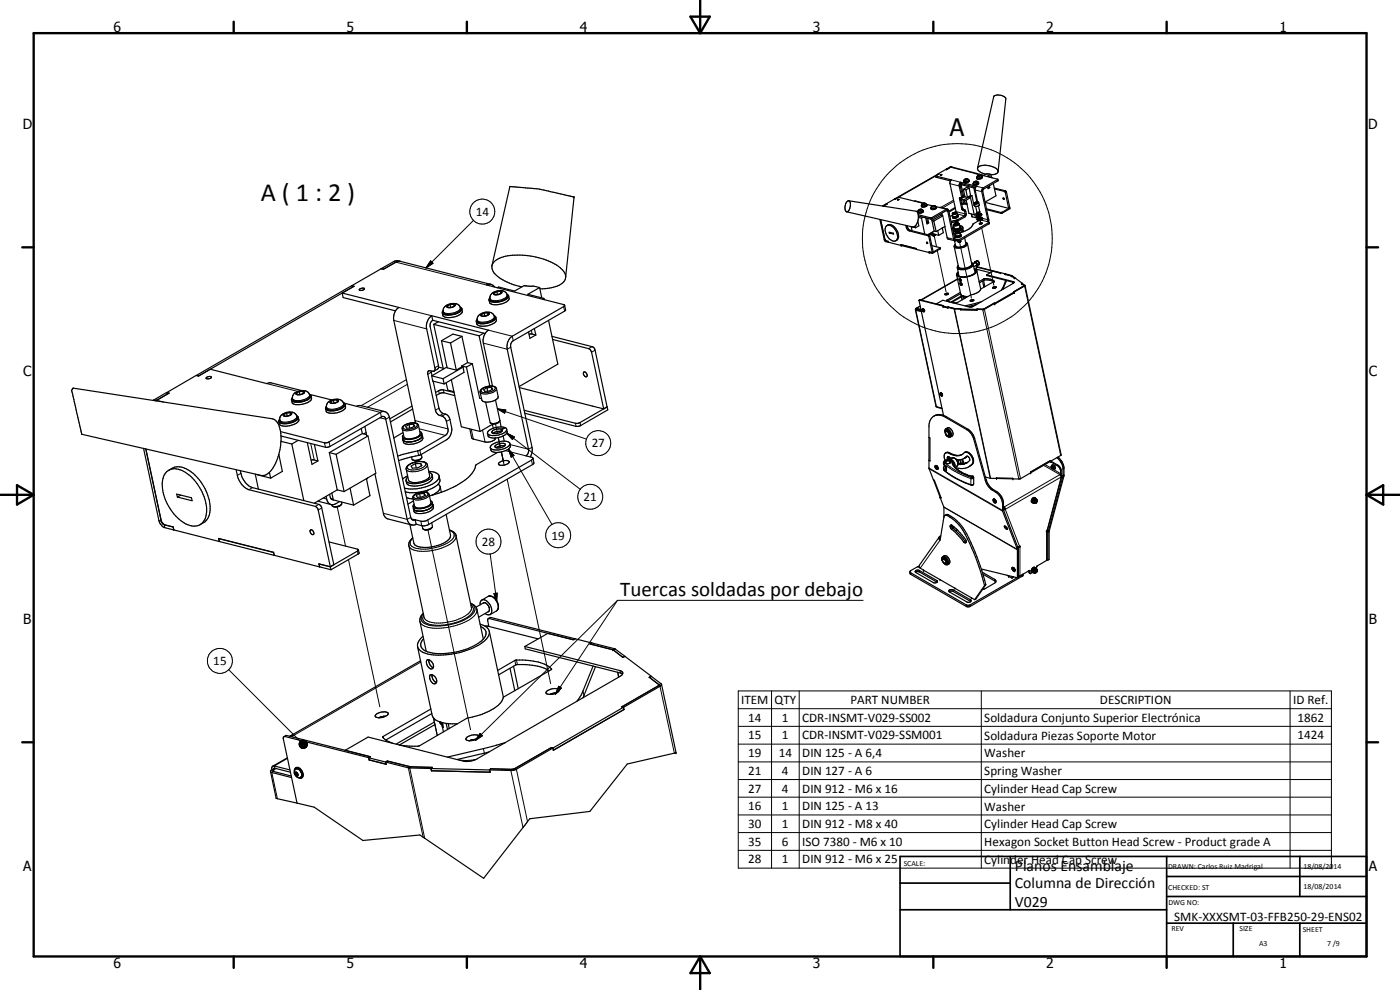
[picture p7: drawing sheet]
<svg xmlns="http://www.w3.org/2000/svg" width="420mm" height="297mm" viewBox="0 0 420 297" stroke-linecap="round" stroke-linejoin="round" font-family="sans-serif">
<defs><g id="words">
<text font-size="7.9" x="78.3" y="60.3">A ( 1 : 2 )</text>
<text font-size="7.2" x="285.1" y="40.7">A</text>
<text font-size="6.3" x="186.1" y="178.7">Tuercas soldadas por debajo</text>
<g font-size="4.7">
<text x="304.6" y="261.2">Planos Ensamblaje</text>
<text x="304.6" y="266.6">Columna de Dirección</text>
<text x="304.6" y="272">V029</text>
</g>
<g font-size="4.2">
<text x="34" y="9.6">6</text>
<text x="104" y="9.6">5</text>
<text x="174" y="9.6">4</text>
<text x="244" y="9.6">3</text>
<text x="314" y="9.6">2</text>
<text x="384" y="9.6">1</text>
<text x="6.8" y="38.7">D</text>
<text x="410.6" y="38.7">D</text>
<text x="7" y="112.9">C</text>
<text x="410.8" y="112.9">C</text>
<text x="7" y="187.1">B</text>
<text x="410.8" y="187.1">B</text>
<text x="7" y="261.4">A</text>
<text x="410.8" y="261.4">A</text>
<text x="34" y="290.4">6</text>
<text x="104" y="290.4">5</text>
<text x="174" y="290.4">4</text>
<text x="244" y="290.4">3</text>
<text x="314" y="290.4">2</text>
<text x="384" y="290.4">1</text>
</g>
<g font-size="3.9">
<text x="142.8" y="64.8">14</text>
<text x="177.6" y="134.2">27</text>
<text x="175.2" y="150.3">21</text>
<text x="165.6" y="161.9">19</text>
<text x="144.6" y="163.8">28</text>
<text x="64" y="199.6">15</text>
<text x="222.4" y="211.2">ITEM</text>
<text x="232.5" y="211.2">QTY</text>
<text x="255.2" y="211.2">PART NUMBER</text>
<text x="330.1" y="211.2">DESCRIPTION</text>
<text x="388.1" y="211.3">ID Ref.</text>
<text x="224.6" y="216.5">14</text>
<text x="224.6" y="221.9">15</text>
<text x="234.7" y="216.5">1</text>
<text x="234.7" y="221.9">1</text>
<text x="240.7" y="216.6">CDR-INSMT-V029-SS002</text>
<text x="240.7" y="221.9">CDR-INSMT-V029-SSM001</text>
<text x="295.4" y="216.7">Soldadura Conjunto Superior Electrónica</text>
<text x="295.4" y="222">Soldadura Piezas Soporte Motor</text>
<text x="389.4" y="216.6">1862</text>
<text x="389.4" y="221.9">1424</text>
<text x="224.6" y="227.2">19</text>
<text x="233.7" y="227.2">14</text>
<text x="240.7" y="227.2">DIN 125 - A 6,4</text>
<text x="295.4" y="227.2">Washer</text>
<text x="224.6" y="232.5">21</text>
<text x="234.7" y="232.5">4</text>
<text x="240.7" y="232.5">DIN 127 - A 6</text>
<text x="295.4" y="232.6">Spring Washer</text>
<text x="224.6" y="237.8">27</text>
<text x="234.7" y="237.8">4</text>
<text x="240.7" y="237.8">DIN 912 - M6 x 16</text>
<text x="295.4" y="237.9">Cylinder Head Cap Screw</text>
<text x="224.6" y="243.1">16</text>
<text x="234.7" y="243.1">1</text>
<text x="240.7" y="243.1">DIN 125 - A 13</text>
<text x="295.4" y="243.2">Washer</text>
<text x="224.6" y="248.5">30</text>
<text x="234.7" y="248.5">1</text>
<text x="240.7" y="248.5">DIN 912 - M8 x 40</text>
<text x="295.4" y="248.5">Cylinder Head Cap Screw</text>
<text x="224.6" y="253.7">35</text>
<text x="234.7" y="253.7">6</text>
<text x="240.7" y="253.7">ISO 7380 - M6 x 10</text>
<text x="295.4" y="253.8">Hexagon Socket Button Head Screw - Product grade A</text>
<text x="224.6" y="259.1">28</text>
<text x="234.7" y="259.1">1</text>
<text x="240.7" y="259.1">DIN 912 - M6 x 25</text>
<text x="295.4" y="259.1">Cylinder Head Cap Screw</text>
<text x="352.4" y="276.3">SMK-XXXSMT-03-FFB250-29-ENS02</text>
</g>
<g font-size="2.4">
<text x="271.2" y="259.7">SCALE:</text>
<text x="350.6" y="260.8">DRAWN: Carlos Ruiz Madrigal</text>
<text x="391.2" y="260.6">18/08/2014</text>
<text x="350.6" y="267">CHECKED: ST</text>
<text x="391.2" y="266.7">18/08/2014</text>
<text x="350.6" y="271.4">DWG NO:</text>
<text x="351.6" y="279.3">REV</text>
<text x="372" y="279.4">SIZE</text>
<text x="391" y="279.6">SHEET</text>
<text x="377.9" y="283.8">A3</text>
<text x="398.3" y="283.8">7 /9</text>
</g>
</g></defs>
<g fill="none" stroke="#000" stroke-width=".3">
<path d="M285.1 50.2l7.8 1.9M285.1 55.1l2.8 .7M285.5 54l2.8 .7M288.2 59.4l-.3 .2M288.9 58.9l-.3 .2M289.6 53.8h.7l-.4 .2zM290.7 54a.99 .99 0 0 1-1.3 .5l-.1-.1M292.4 54.7l.7-.2-.3 .2zM292.6 57l2 .5 .3-.2M293.1 55.9l2 .5v.4M293.5 52.8h.1M293.6 54.7a1.03 1.03 0 0 1-1.5 .3"/>
<path d="M294.2 52.7l-.4 .3-.3-.2M294.2 52.7l-.7 .1M294.2 52.7h.1M294.6 53a1.15 1.15 0 0 1-1.4 .3M296.7 55.9v.4M299.4 53.9l.1 .4M301.8 57.3l-.3 .1M302 57.6l-.3 .1M118.1 78.5l27.9 7M129.2 78.3l.8 .7-2.2 1.4zM142.1 66.1l-14.3 14.3M265 61.7l.8 .2"/>
<path d="M265.4 71.9h.2M265.6 71.9h.1M265.8 72.3l.1 .2M265.8 72.3h.1M272.2 67.9l-.2 .2M273.3 69.1l-.3 .2M274.5 60.4l2.5 .6M275.9 62.9l.5-.1a.34 .34 0 0 1-.2 .4 .34 .34 0 0 1-.4-.2zM276.9 61.2l.7-.1-.4 .2zM276.9 63.2a1.06 1.06 0 0 1-1.4 .3M277.6 61.1v.1M278 61.3a.97 .97 0 0 1-1.4 .3"/>
<path d="M278.1 65.4l.3 1.4M278.8 70.5l-.3 .2M279 70.9l-.2 .1M279.2 70l.3 .1M279.3 65.4v.3M279.7 65.3v.4M279.8 61.9l.7-.1-.4 .3zM279.8 70l.2 .1M280.4 70.7l.7 3.3M280.9 62.1a1.14 1.14 0 0 1-1.5 .3M281.3 75.2l2.6 12.3M282 62.3l2 .5v.4"/>
<path d="M282.1 74.5v.2M282.9 64.8l.7 3.1M283.9 63.2h.8M284.3 71.3l1.9 .5 .3-.2M285.9 64.1l.1 .1M286 63.9l1.1-.1a.76 .76 0 0 1-1.2 .3zM286.2 60.1l-3.8 2.1M286.2 60.5l-3.3 1.9M286.3 67.3l.3-.2a.74 .74 0 0 1 1.2 .2l-.2 .1a.97 .97 0 0 1-1.4 0zM286.6 71.8h.3M286.9 63.5l2.7 .7M286.9 69.6h.2"/>
<path d="M287.1 66.8v.1M287.1 66l.1 .4M287.1 69.6l-.3 .2a.74 .74 0 0 0 1.2-.2M287.1 69.6h.8M287.2 63.9a.93 .93 0 0 1-1.4 .3M287.2 64.2l2.3 .6M287.3 66v.3M287.4 71.9l.1 .4M287.9 69.6h.1M287.9 67.2l-.5 .5-.8 .1-.4-.2M288 72.7l3.5 16.8M288 71.8l.1 .4"/>
<path d="M288 69.3l-.2 .2M288.1 69.7l-.5 .4-.9-.1M288.9 62.4l-.3 .2M288.9 61l.1 .3M289.3 62.9l-.3 .2M289.3 60.9v.3M289.5 62.9l-.3 .2M289.8 72.7l.4 .5a2.94 2.94 0 0 1-3.7 .7l.2-.5M289.8 63.4l-.3 .1M290.4 73.2a2.23 2.23 0 0 1-2.4 1.3l-1.1-.1-.5-.4M291.5 78.9a.69 .69 0 0 1 .4 .8 .69 .69 0 0 1-.7 .5 3.8 3.8 0 0 1-3.6 .1v-.4M291.6 79l.2 .2a2.11 2.11 0 0 1-2.3 1.4 1.42 1.42 0 0 1-2.1-.5l.2-.3"/>
<path d="M291.6 64.2l.2 .9M291.6 79.2a2.09 2.09 0 0 1-2.3 1.3l-1.1-.1-.6-.3M292.1 79.4a3.6 3.6 0 0 1-4.5 1.4l-.3-.4M292.4 61l.5-.4 .8 .1-.6 .4zM292.6 64.3l.2 1M292.6 78.9l.1-.1zM292.7 78.8h.1M292.8 78.8l.3 .3M292.9 78.9l.2 .3M293.1 79v.2M293.1 78.3a.82 .82 0 0 1 .6 1.2M293.1 79.2l-.1 .4"/>
<path d="M293.1 79.4v.1M293.7 63.8l.1 .8M293.7 60.9l-.7 .4-.6-.2M293.7 60.8v.1M293.8 64.5v.1M293.9 64.9l.2 .8M294.3 66.8l.1 .4M294.3 67l-.1-.9 .1 1M294.5 66l1.7 .5M294.6 68.5l3.7 17.1M294.9 65.5l1.5 .4 .3-.2M296.7 66.8v.4"/>
<path d="M300.4 63.8v.2M300.8 63.7v.2M118.2 96.1l9.8 2.6M119.7 92.2l9.9 2.5M134.1 91.8a2.15 2.15 0 0 1 2.6-.3 1.99 1.99 0 0 1-2.7 .5zM138.2 92.4a3.2 3.2 0 0 1-3.3 1.7l-1.3-.1-.6-.5M144.3 94.4a2.59 2.59 0 0 1 2.5-.5v.1a1.47 1.47 0 0 1-1.9 1l-.6-.3zM146.6 99.1l7.1 1.8 .3 1.3M148.2 87.9l.7-.4a1.22 1.22 0 0 1 1.8 .3 2.09 2.09 0 0 1-2.6 .4zM148.4 95a1.79 1.79 0 0 1-1.4 1.3 3.7 3.7 0 0 1-3.7-.1l-.1-.1M152.2 88.5a2.42 2.42 0 0 1-2.6 1.6l-1.7 .1-.7-.3-.1-.3M159.5 99.1l.2 1.1"/>
<path d="M169.2 92l.2 1.3M275 93l-.1 .1 6.1 28.9M275.2 92.8l-.2 .2M276.1 90h-.1M276.2 91.9l-1.1 .6v.2M276.8 93l.2 .4zM276.9 92.8l.4 .2v.5M284.2 90l.1 .2M286.5 92.6l10.7 50.9M286.5 92.6h.1M286.5 92.6l10.8 50.9M287.4 83.8l-10.7 6.2"/>
<path d="M288.4 88.5l.3 1.5M290.6 92h1.4M292.6 91.1l.1 .3M293.3 80.1h-.2M295.1 92.8h.1M295.1 92.8l10.7 50.9M295.3 83.7v.3M295.3 92.8h.1l10.9 50.8M295.4 83.6l.1 .4M298.4 84.4h.1M301 86.2l.1 .4M303.5 82.8h.1"/>
<path d="M303.6 82.8h.1M303.6 82.7l-.1 .1M303.7 82.7l-.1 .1M303.9 84.6l.1 .4M304.1 84.5l.1 .2M307.3 85.8h.2l10.8 50.9M307.4 85.7h.1M307.5 85.6l-.1 .1M46.3 119.9l2.9 .7M80.1 115.1l9.3 2.3M88.8 117.9a2.04 2.04 0 0 1 2.6-.3 2.12 2.12 0 0 1-2.2 .9l-.4-.2zM92.9 118.5a3 3 0 0 1-2.9 1.7l-1.4-.1-.5-.1-.3-.4"/>
<path d="M122 113.9l-13.6 7.8M122.2 115.3l-11.9 6.9M129.4 111.7l-1 .6M131.6 109.7l-1.1 .6M131.6 117.2l.3 .9M133 117l.3 .9M144.6 116.8a4 4 0 0 1 4-.5 1.44 1.44 0 0 1-1.5 1.3 2.16 2.16 0 0 1-2.8-.3zM145.1 103l7.1 1.8 1.1-.6M149 116.6a1.93 1.93 0 0 1-2 1.4 2.48 2.48 0 0 1-2.9-.4M177.7 104l-1.1 .6M178.6 105.1l-1.1 .6M282.2 118.3l.2 .3z"/>
<path d="M282.2 118.2h.1M282.3 118l.4 .3-.1 .4M85 124.4a2.31 2.31 0 0 1 2.6-.4 1.86 1.86 0 0 1-2.6 .6zM89.1 125a2.86 2.86 0 0 1-2.9 1.6 1.78 1.78 0 0 1-2.2-.6M93.2 133.1l1.1 4.9M97.4 132.8l.3 1.4M98.8 132.6l.2 1.3M99.1 120.5a1.94 1.94 0 0 1 2.5-.3 2.08 2.08 0 0 1-2.6 .6zM103.1 121.1a3.2 3.2 0 0 1-3.3 1.7l-1.2-.1-.6-.5M107 121.9l7.2 1.8 .3 1.4M110.1 130.7l.3 .1 2.4 11.2M116.9 125.2l-1.1 .6-1.8-.5"/>
<path d="M121.2 127.8a3.7 3.7 0 0 1 4-.5l.1 .2a2.39 2.39 0 0 1-2.7 1.3h-.9l-.6-.2-.2-.5zM122.5 139.7a4.9 4.9 0 0 1 5.2-.8 .98 .98 0 0 1-.8 1.4 5.4 5.4 0 0 1-4.5 .4l-.2-.5zM124.6 126.2l9.8 2.5M125.3 138.2v.3M125.3 135.3l.3 1.4M125.6 127.6a3.5 3.5 0 0 1-3.8 1.6l-.9-.3-.2-.2M125.8 128.7l7.9 1.9M126 135.1l.3 1.3M128.3 139.4v.2a5.3 5.3 0 0 1-5.5 1.8l-.6-.1-.3-.5M131.7 122.5l-1 .6M133 124.1l-1 .6M133.7 124.2l-1 .6"/>
<path d="M135 125.9l-1 .5M141.4 128.8l.7 2.9M144.8 129l.8 3.6M148.7 127.2l.6 2.8M149.2 129.8l.1 .2M149.3 122.7l2.5 .3-.3 1zM149.3 122.7l26.7 9M149.6 131.3l.6 3v-.2M150.4 135.6l.9 4M151.1 138.6l-.6-3 .7 3.2M151.7 135.2l6.1 1.6M152.1 130l2.3 1.1-.6 .8z"/>
<path d="M152.1 130l22 16.8M152.6 134.7l1.7 2-.9 .5zM152.6 134.7l13 22.7M153.1 133.4l5.5 1.4 1.1-.6M159.5 138l.3 1.4M172.7 127l.2 .9M174.1 126.8l.2 .9M281.4 122.1v.2M283.2 138.8v.2a21.3 21.3 0 0 0 8.7 4.6l.3-.3M283.7 139a21.9 21.9 0 0 0 8.2 4.2v-.2M283.7 139l-.3 .2v.4M284 125.1l-.3 .1"/>
<path d="M284.7 130.9h-.1M284.9 137.9a1.68 1.68 0 0 1 1.6 2.2M285 135.9l-.2 .1M285.2 138a1.85 1.85 0 0 1 1.2 2M285.7 138.6l.3 .2M285.7 138.6l.3 .9 .7 .9M285.7 138.6a1.26 1.26 0 0 0-2.2 .1l.2 .3M285.7 137.4a1.65 1.65 0 0 1 1.5 2.5M287.5 138l.1 .7M290.2 136.9h-.1M290.5 128.8l-.3 .1M291.9 139.2l-.2 .1"/>
<path d="M292.5 131.6l-.3 .1M313.2 139.6l4.9 2.8-16.8 9.7-.2-.1M313.6 139.4l2.1 1.2M315.8 140h.2l.1 .5M317.5 139.6l-.2 .1M318.5 138.2l-.3 .2M318.8 138.7l-.3 .2M47.7 156.2l.7 .2M48.4 156.3v.1M49.3 157.4l.2 .9M49.3 157.4h.1M72.3 142l-1.1 .6"/>
<path d="M75.8 146.3l-1.1 .6M95.7 151.3l-1.1 .6M96.6 152.4l-1.1 .6M97 149.4l1 .3M99.3 149.5l.7 .2M101.2 152.1l2.5 11.8M115.1 154l7.1 1.8 1.1-.6M123.4 155.7l1.2 .3M124.4 148.6l.1-.2a3.8 3.8 0 0 1 3.9-.3 2.3 2.3 0 0 1-2.3 1.5 1.6 1.6 0 0 1-2-.5zM124.7 147.8l.6 .2M126.3 156.4l.3 1.3M128.4 156l.3 1.4"/>
<path d="M128.4 159l12.8 59.9M128.5 147l-.8 .7M128.8 148.4a3.5 3.5 0 0 1-3.8 1.6l-.9-.3-.2-.3M134.9 159.1a1.58 1.58 0 0 1 1.4 1.4 1.58 1.58 0 0 1-1 1.7 12.9 12.9 0 0 1-11.3 2 1.48 1.48 0 0 1-.9-1.4 1.48 1.48 0 0 1 .8-1.3M152.2 143.8l13.1 61.3M278.8 140.4l22.1 12.8 .2-.2M278.8 140.6l22.1 12.8 .3-.3M283.2 140.6v.2a20.8 20.8 0 0 0 8.7 4.7l.3-.3M283.2 152.1l22.1 12.7 .3-.2M283.3 152.2l22 12.8 .3-.2M283.4 140.8l.1 .5M284.7 154.5l-.4 .2"/>
<path d="M285.4 154.9l-.3 .3M286 158.5l-.4 .3M286.7 140.4l.1 .1M286.7 140.4l1.6 1.2 2 .9M290.3 142.5h.1M290.3 142.5l1.6 .4M291.5 143.2l-.1 2.3M291.9 142.9h.1M291.9 142.9v.1M291.9 143l.3 .2M292 142.9v.1M292 143h.1"/>
<path d="M295.9 143.9l-.2 .2M298.2 146.9l-.3 .2M299 147.4l-.3 .2M300.6 149.1l-.3 .3M301.1 151l-.2 .2M311.1 150.1l-.5 .3v.4M314.1 159.4v8.7M314.2 159.2l4.3-16.1-16.8 9.7 4.3 11.1M314.3 159.3l.6 .1M314.9 159.5l-.6 .1M316.2 140.9l2.1 1.2 .2-.1M318.3 142.5l.7 .4 .3-.1"/>
<path d="M318.4 142.4l.6 .3 .3-.2M318.5 141.3l-.2 .1M319.3 140.5l-.3 .2M104.6 167.9l9.4 44.2M107.3 165.4l.2 .8M136.9 160.7a3.1 3.1 0 0 1-2.2 2.8 15.9 15.9 0 0 1-9.8 1.7l-1.6-.6-.6-.9M146.5 178.9a2.78 2.78 0 0 1 3 2.7v.9l-.5 .8M147.1 166.2l1.9 14.3M148.2 178.1l1-.1-.2 2.5zM273.3 171.9v.4M276 171.2v.4M281.1 174.2v.4"/>
<path d="M282.1 160.9l.2 .3M282.1 162.1l-5.9 8.4M283 167.4l-.1 .1M286.1 177v.5M289.5 162.3l-.4 .3M290.1 160.1l-.4 .2M291.2 180v.4M298.5 173.8v.5M306.1 164.1v8.7M306.8 172.5v.4M308.7 171.3l.2 .1M308.9 171.9l.2 .1"/>
<path d="M309.1 171.3l-.2-.1v.2M310.6 171.7h.1M311.1 171l-.5 .3v.4M126.3 198.6l-38.2 22.1M141.3 181.1a1.72 1.72 0 0 1 1.3 1.4 1.72 1.72 0 0 1-.8 1.8 16.8 16.8 0 0 1-12.7 3.4 2.77 2.77 0 0 1-2.7-2.3l.7-1.3M141.3 181.6a1.73 1.73 0 0 1-.2 3 15.7 15.7 0 0 1-12.5 2.6l-1.1-.5-.6-.6v-.9l.3-.6M141.5 182.2a3.1 3.1 0 0 1-2.2 2.8 15.6 15.6 0 0 1-9.9 1.7 2.55 2.55 0 0 1-2.1-1.4M143.1 182.8a4.3 4.3 0 0 1-3.2 3.7 17.5 17.5 0 0 1-12.5 1.4l-1-.7-.4-.8M144.9 181a1.64 1.64 0 0 1 1.9 2.1l-.3 .4M145.4 180.8a2.07 2.07 0 0 1 1.3 2.7l-.3 .1M147.4 185.3l-.6 .3M154.5 198.2l.3 1.3"/>
<path d="M155 198l.3 1.4M183.9 194.9h.1M184.1 195h.1M184.4 194.6l-.5 .3M184.7 194.8l-.6 .2M185.3 180.1l-18.6 28.2M185.3 180.1h73.7M185.3 180.1l-42.6 42.1M290 181.5v.4M291.2 181.5v.4M68.6 200.9l21.5 21.5M130.1 215.4l1.1 5.2"/>
<path d="M132.1 216.7l.8 .9M165.5 200.7l.1 .1M167.7 205.9l.8 .6-1.8 1.8zM175 207.3l.2 1.4M185.3 201.7l.3 1.5M185.5 201.7l.2 1.4M186.1 201.2l.1 .7M197.6 205.8l.5 .1 4.3 20.1M197.7 205.4h.1M198.4 205.1l-.7 .3M221.6 207.3h178v53.2h-178zM221.6 212.6h178"/>
<path d="M221.6 217.9h178M231.6 207.3v53.2M239.8 207.3v53.2M294.5 207.3v53.2M387.2 207.3v53.2M82.1 231.5l-.5 .3 1.7 7.8M82.9 230.6l-.8 .5 .1 .4M86.1 220.7l-.6 .3M86.3 227.5l-4 2.3 .2 .7M88.6 231.7l.1-.1a.73 .73 0 0 1 .7 .5 .73 .73 0 0 1-.2 .8l-.5-.4zM88.8 230.7a1.67 1.67 0 0 1 1.4 2.5M89.7 223.3l2.2 .9-2.1-.7z"/>
<path d="M89.8 223l2.1 1.2-2.2-.9zM89.8 223.5l2.1 .7-2-.4zM89.9 222.8l2 1.4-2.1-1.2zM89.9 223.8l2 .4-1.9-.2zM90 222.5l.2-.2 1.7 1.9zM90 222.5l1.9 1.7-2-1.4zM90 224l1.9 .2h-1.7zM90.2 224.2h1.7l-1.5 .2zM90.2 222.3l.3-.1 1.4 2zM90.4 224.4l1.5-.2zM90.5 222.2l.2-.1 1.2 2.1zM90.6 224.5l1.3-.3z"/>
<path d="M90.7 222.1l.3-.1 .9 2.2zM90.9 224.5l1-.3zM91 222l.2 .1 .7 2.1zM91.1 224.5l.8-.3zM91.2 222.1l.3 .1 .4 2zM91.4 224.5l.5-.3zM91.5 222.2l.2 .1 .2 1.9zM91.6 224.3l.3-.1zM91.7 222.3l.2 .2v1.7zM91.9 222.5l.2 .2-.2 1.5zM92.1 222.7l-.2 1.5zM92.1 223.7l-.2 .5z"/>
<path d="M92.2 222.9l-.3 1.3zM92.2 223.5l-.3 .7zM92.2 223.2l-.3 1zM115 221l.1 .5M123.1 230l-.6 .4 4.5 20.8M123.3 230.1h.1M123.3 230.1l-.3 .3 4.5 21.1M142.8 227.9l-2.7 .3-2.4-.2M144.1 220l.7 .8-2.1 1.4zM145.1 224.6l.3 1.4M153.6 230.8l-.3 .4 3.7 17.1M153.7 230.8h.1"/>
<path d="M154.5 230.6l.5 .2 3.3 15.7M221.6 223.3h178M221.6 228.6h178M221.6 233.9h178M221.6 239.2h178M221.6 244.5h178M221.6 249.8h178M221.6 255.1h178"/>
<circle cx="144.7" cy="63.5" r="3.7"/>
<circle cx="287.3" cy="71.6" r="28.5"/>
<circle cx="179.5" cy="133" r="3.7"/>
<circle cx="177.1" cy="149.1" r="3.7"/>
<circle cx="146.6" cy="162.5" r="3.7"/>
<circle cx="167.5" cy="160.6" r="3.7"/>
<circle cx="66" cy="198.3" r="3.7"/>
</g>
<g fill="none" stroke="#000" stroke-width=".35">
<path d="M268.5 59.7h.2M268.5 59.7h.1M268.7 59.7l1-.5 7.7 1.8M269.3 59.9l.5-.1zM280.7 52.8l.2 .4 4.4 1.1M280.7 52.8l4.8 1.2-.2 .3M281.6 52.2l-15.6 8.9M281.6 52.2h.2M281.8 52.2l-1.1 .6M281.8 52.2l-13.1 7.5M282.2 52.5h.4M282.3 52.4h.3"/>
<path d="M282.3 52.4l-.1 .1M282.6 52.4v.1M284 50.7l-2.4 1.5M285.3 54.3l-.2 .8 1.8 8.6M285.7 50.1l-1.4 .7-.3-.1M285.7 50.1l7.6 2M285.7 50.1h-.5l-1.2 .6M288.2 59.3l.1 .4M288.3 59.7l1 .3M288.3 59.7l.1 .5 .9 .2M288.3 54.7l-.4 .5v.6l.7 3.3-.2 .3M288.3 54.7l.1 .4"/>
<path d="M288.3 54.7l4.8 1.2-.4 .5-.1 .6 .8 3.6M288.4 55.1l-.2 .5 .7 3.4M288.4 55.1l4.4 1.1M288.4 55.4l3.9 1M288.4 55.4l.9 3.8M288.4 59.4l-.3-.1-.2 .3 .7 3.1 .9 .8 .1 1.1-2.4 1.4-1.8 .5M288.9 55.2l-.5 .2M288.9 59l-.4 .4M288.9 59l.4 .1M289.1 56.8l.8 .2M289.1 56.8l.5 2.3 .8 .2M289.2 54.5h1.1"/>
<path d="M289.3 60v.4M289.3 54.3l.3 .3M289.6 59l-1.3 .7M289.6 53.9l.6-.1zM289.8 53.8l.1 .2M289.9 57l.5 2.3M290.1 54.6l-.3 .1M290.7 54l.1 .1M290.8 59l-.4 .3M290.8 54.1l-.4 .4M290.8 58.9v.1M290.8 58.9l.4 .1"/>
<path d="M290.8 59h.1M290.8 54.1a1 1 0 0 1-1.6 .6l.1-.6a.79 .79 0 0 1 .7-.4 .79 .79 0 0 1 .7 .5l-.6 .3M290.9 56.4l.4 2.2M290.9 56.4l-1 .6M290.9 56.4l-.8-.2-1 .6M290.9 59l.1 .4-1.7 1M290.9 59l-1.6 1M291.2 59l1.2 5.4M291.3 58.6l-.5 .3M291.3 58.6l.4 .1M291.7 58.7l.6 2.9h.2M291.7 58.7l-.5 .3"/>
<path d="M292.1 55l-.1 .2M292.2 54.7v.1M292.3 56.4l.9 4.2M292.3 54.6l1-.2a.5 .5 0 0 1 .2 .7 .5 .5 0 0 1-.7 .2l-.6-.1zM292.7 56.1l-.4 .3M292.7 54.5l.1 .2M293 54.4v.2M293 54.4l-.4 .3 .1-.2M293 54.4l-.3 .1M293.2 53.2l-.1 .2M293.4 50.5l4.8-21.5a2.63 2.63 0 0 1 3.7 .6l-2.4 21.9M293.5 54.7l.2 .1"/>
<path d="M293.6 52.3l-.7-.2 6.6 1.7M293.7 54.8a.91 .91 0 0 1-.7 .7 .91 .91 0 0 1-1-.3M293.7 54.8a1.16 1.16 0 0 1-1.7 .4M293.8 52.3l1.5 .3a2.1 2.1 0 0 1 2.1-.3M293.8 52.6l-.6 .5a.76 .76 0 0 0 .6 .5 .76 .76 0 0 0 .8-.4v-.4l-.3-.2-.8 .2 .4 .1 .2-.3M294.1 52.6l-.3 .1v.2M294.1 52.6v.2M294.6 52.9l.2 .1M294.8 53l-.6 .5-.6 .1-.5-.2M294.8 53a.92 .92 0 0 1-.7 .7 .92 .92 0 0 1-1-.3M296.4 56.3h.6M296.4 56l.1 .6 .5-.3"/>
<path d="M296.9 55.8l.1 .5M297.4 52.3l-1 .6 1.3 .4M297.4 52.3l.1 .9M297.7 53.3h-.1M297.7 53.3h.1M298.1 55.1l.8 3.7-3.3 1.8M298.4 56.4l3.6 1.1 1.1 4.9M298.5 56.7l3.2 .9 1 4.9M299.4 53.9l-4.3 2.5-.5 .7 1.8 8.8-.2 .6 .5 .1M299.5 53.8v.4l-4.6 2.9 1.8 8.9-.1 .5M299.5 53.8h.1M299.5 53.8l-.1 .1"/>
<path d="M299.5 51.5a1.85 1.85 0 0 1-2.1 1M299.5 51.5a3.3 3.3 0 0 0-3.2-1.8 2.46 2.46 0 0 0-2.9 .9 2.61 2.61 0 0 0 2.5 1.6M301.1 59.4l.2 .1v.3zM120.1 78.4l-.7-.2-1 .2-4 2.2M120.1 78.4h-.8l-4.2 2.4M120.1 78.4l27.3 6.9M147.6 79.7l5.4-23.7h1.3a85.5 85.5 0 0 1 17.9 3.1l-2.5 24.2M147.6 79.7a5.3 5.3 0 0 1 4.8-2.9 22.4 22.4 0 0 1 15.7 3.5 3 3 0 0 1 1.3 3.9 9.1 9.1 0 0 1-7.4 2.5M147.6 79.7a3.8 3.8 0 0 0 2.3 3.7l1 .6a18.2 18.2 0 0 0 5.7 2.1M254.7 60.2l20.3 3.2a3.4 3.4 0 0 1-.9 4.7l-20-4.6M254.7 60.2a2.16 2.16 0 0 0-.7 3.3M254.7 60.2a2.26 2.26 0 0 1-.5 3.3h-.2"/>
<path d="M264.1 65.8l1.3 6.3 .5 .4 .7 .2M264.3 65.9l1.3 6.2zM265.6 72.1l1 .3M265.7 72.1l.9 .3M266 61.1l.2 .1-1.1 .6M266 61.1l-1.1 .7M266.1 67.7a1.9 1.9 0 0 1 2.5 1.1 2.37 2.37 0 0 1 .2 3.5 2.6 2.6 0 0 1-2.9-2.3 1.9 1.9 0 0 1 .2-2.3zM266.2 67.7a1.94 1.94 0 0 1 2.8 1.1 2.3 2.3 0 0 1 .1 3.3M266.6 72.4v.3M266.6 72.7h.1M266.6 72.7l3.9 1M266.9 69.7l1.2 .3 .1 .2-1.3-.3z"/>
<path d="M267.2 69.8l-.3 .1M269.1 72.1l-.3 .2M270.5 73.7l-.1-.3 4.6 1.2 .1 .2 3.8 1-.1-.2M270.5 73.7l4.5 1.1M271.9 67.6a1.8 1.8 0 0 0 1.1 1.7l5.6 1.4 1.2 5.1M272.2 67.7l.5 1.1 .4 .3 5.9 1.6 1.1 4.9-.3 .2M273.5 68l.2 1.3M273.6 68v.1M273.6 68.1l1.2 .2M274.6 67.9l.2 .4M275 74.6v.2M275 74.8h.1"/>
<path d="M275.5 66.3l.2 1.5-.9 .5M275.5 63.4l.2 .3h.7M275.5 63.2l.2-.3a.78 .78 0 0 1 .9-.1 .78 .78 0 0 1 .5 .8 .9 .9 0 0 1-.9 .5 .9 .9 0 0 1-.7-.5zM275.6 64.4l3.9 1 4.5-2.6h.4l.3 .2 1.8 8.6 .4 .2M275.6 65.2l1 .2M275.6 64.8l4 .9 4.4-2.5h.3l1.9 8.6 .3 .4h.5M276.1 62.9l-.2 .2h.4l.1-.2M276.1 62.9v.2M276.1 62.9h.3M276.4 62.9v.1M276.6 65.4l.9 4.8M276.6 61.6l-.1 .2"/>
<path d="M276.9 63.5l-.3 .2M276.9 63v.4M277.1 65.2l-.5 .2M277.1 63.2l-.8 .6-.8-.2M277.2 61.1v.2M277.4 61l-.5 .1a.48 .48 0 0 0-.1 .8l1.1-.2 .3-.3M277.4 61l.6 .3M277.5 61l-.2 .3-.4-.1 .3-.1M277.5 61v.2M277.5 61l-.3 .1M277.8 65.4l.4 1.8 .5-.3M278 61.3l.2 .1"/>
<path d="M278 61.3a.97 .97 0 0 1-1.5 .5M278.1 72.7h.2l.1 .4zM278.1 61.3l1.8 .5M278.2 66.8l.5 .1M278.2 61.4a.92 .92 0 0 1-.8 .7 .92 .92 0 0 1-.9-.3M278.4 65.5l.3 1.4M278.7 70.3l1.2 .2M278.8 75.6l1 .2M278.8 75.6l.1 .2 .9 .2M279.4 69.8l.1 .5 .4 .3M279.7 66.2l.7 3.1M279.7 66.2l.5 .1"/>
<path d="M279.7 73.7l2.4 .7M279.7 69.7l.3 .4M279.8 75.8v.2M279.9 69.6l.1 .5M279.9 70.6l.2 .2-.1-.1M279.9 70.6v.1M280 70.1l1.7 .5M280 61.8l.1 .2M280 61.8l-.1 .2h.3l.1-.2M280.1 61.7l-.1 .1M280.2 66.3l.8 3.2M280.4 69.3l.6 .2"/>
<path d="M280.4 69.3l-2 1.1M280.6 70.7h-.6M280.6 70.3l-.7 .3M280.7 70.4l-.5 .4M280.9 62l.1 .1M280.9 62.1l-.3-.4-.7 .1-.6 .7M280.9 62.1l-.3 .4-.7 .2-.3-.1-.2-.3M281 62.1h.1M281 62l3.3 .7M281 62.1a.9 .9 0 0 1-1.3 .8l-.4-.4M281 62.1v.1a1.3 1.3 0 0 1-1.7 .3M281.4 69.2l.3 1.4"/>
<path d="M282.1 74.3l.1 .4-2.4 1.3M282.1 74.4l-2.3 1.4M282.4 64.2l.1 .4M282.5 64.6l-2.8 1.6M282.5 64.6l.3 .1M282.6 64l.3 .8M282.8 68.4l.3 1.4-1.4 .8M282.8 64.5l-.2 .1M282.9 68.3l-.1 .2M282.9 64.8l-2.7 1.5M283.5 68l.9 3.6 2.2 .7M283.6 67.9l-2.6 1.6"/>
<path d="M285.8 64.9l.3 .2M285.9 65v.2M285.9 64.7l-.1 .2M285.9 65.2h1.1M285.9 64.5l-.8 .4M285.9 65.2l.3 .1M286.1 65l.6 .1M286.1 69.5l1.9 .1 .2 1-.9 .3M286.2 70l.5 .1M286.2 68.6l1 .1M286.2 67.4l.3-.3a.95 .95 0 0 1 1.4 .1l.2 1.1-.9 .4-.8-.1zM286.3 68.1l-.5 .3"/>
<path d="M286.4 63.8l.1 .3M286.6 66.5l.2 .3M286.6 62.3l-1.8 1.1M286.7 62.5l-1.9 1.1M286.7 73.3l-.3 .7 1.2 6.1M286.7 70.7l.1 .2M286.8 66.8h.2M286.8 63.8l-.2 .3-.5-.1 .3-.2M286.8 63.8h-.4M286.8 63.8v.2M286.8 70.3l-.5 .2M286.8 70.5v.4"/>
<path d="M286.8 66.8v.1M286.8 71l.3 .1M286.8 70.9v.1M286.8 70.9h.4M286.9 63.7l-1.1 .3 .3 1M286.9 63.7l.3 .2 .1 .7-.5 .4M286.9 71.8l.1 .4M286.9 67.1l-.3 .2 .1 .2 .8-.2-.2-.2M286.9 67.1h.4M286.9 67.1l.1 .4M287 72.2l.5 .1M287 65.2l-.5 .1"/>
<path d="M287.1 71.1h.3M287.1 65.2h-.1M287.3 66.8h-.3M287.3 66.8l-.3 .1M287.3 69.5l-.6 .4 .1 .8a1.13 1.13 0 0 0 1.6-.3M287.3 69.6h.4M287.3 69.6l-.3 .2 .1 .2 .4-.1 .2-.3M287.3 69.6v.3M287.3 64.4l.1 .1M287.3 67.1l.1 .2M287.4 64.6l.1 .2M287.4 66.3l-.1 .5"/>
<path d="M287.4 66.7l-.1 .1M287.4 64.5l-.3 .4-.5 .1M287.5 72.3l.2 .4 .6-.2M287.5 64.7v.1M287.5 64.8v.1M287.5 64.8a1.03 1.03 0 0 1-1.6 .5l-.1-.4M287.5 64.8l-.5 .4M287.6 79.7l-.3 .7 .5 2.5M287.7 69.6v.2M288.1 67.9l.2 .1a1.18 1.18 0 0 1-1.6 1l-.5-.2 .1-.6M288.1 67.7l.8 .4M288.2 72.6h-.6"/>
<path d="M288.2 70.9l-.8 .2M288.2 70.3l.2 .1M288.3 70.4l.1 .5-.3 .2-1 .2-.3-.3M288.3 72.5v.1M288.3 72.1l.1 .3M288.3 68.1l.1 .1M288.3 68.2l-1.1 .5M288.4 70.6v.1M288.4 72.4h.1M288.4 72.4l-.1 .1M288.4 70.5v.2M288.4 70.7l-.2 .2"/>
<path d="M288.4 60.2l.5 2.2 .4 .5a1.3 1.3 0 0 1 .2 2.3l-2.2 1.2-1.8 .4M288.6 61.1l.5-.2 1.1 .2M288.7 61.4l.4-.2 1.1 .2M288.8 68.8l.2 .2M288.9 68.2a.93 .93 0 0 1-.9 1.1l-.6 .2M288.9 68.1a2.56 2.56 0 0 1-2.9 1.1M289 69l-.7 .8M289 69l.1 .5M289.5 60.3l.1 .7 .5 .1M289.5 71.4l.4 1.8a2.22 2.22 0 0 1-3.1 .6l-.3-1.6M289.8 72.7l.6 .5 1.2 6M290 60.1l.8 3.9 1.6 .4"/>
<path d="M291.5 64.2l.2 .8 1.4 .3 .6-.4M291.5 78.9l.5 .3M292 79.2l.6 2.6M292.4 79l.1-.4a.74 .74 0 0 1 .7 .4 .74 .74 0 0 1 0 .8M292.5 78.6l.6-.3a.77 .77 0 0 1 .7 .4 .77 .77 0 0 1-.1 .8l-.5 .3M292.6 78.8l-.6 .4M292.8 79.7l.4 .1M292.8 61.9l.4 1.8M292.9 60.7l.1 .3M293 64.6l.3 .3 1-.1M293.1 79.5l-.8 .5M293.2 63.7h.1"/>
<path d="M293.2 63.7l.1 .1M293.3 63.7v.1M293.3 63.8h.3M293.3 63.8h.1M293.3 60.7l.1 .2-.6 .1-.2-.1 .3-.2M293.3 60.7h-.4M293.3 60.7l.1 .2M293.4 63.8v.3M293.4 64.1l-.4 .4M293.4 63.8l-1 .6M293.5 64.5l.1 .1M293.5 64.5l-.1 .1"/>
<path d="M293.7 61.8l.3 1.7M293.7 61.8l.2-.3-.2-.8-.7-.1-.6 .4 .1 .8 .3 .1M293.7 61.8l-.9 .1M293.8 66.2l-1.8 1a2.7 2.7 0 0 1-1.6 1.7l-2.3 .9M293.9 67.1l.8-.3a.43 .43 0 0 1-.3 .5 .43 .43 0 0 1-.4-.1zM294 63.5l-.5 .3M294 63.5l-.3 .3M294 63.5l.1 .6M294.2 64.2l-.9 .3 .4 .1 .5-.2M294.2 64.2v.2M294.2 64.3l-.1 .1M294.2 64.4l-.7 .1"/>
<path d="M294.2 64.3v.1M294.2 64.3l.3-.1a1.01 1.01 0 0 1-1.5 .3M294.3 64.8l.1 .4M294.4 64.1h-1M294.4 65.6l-.7 .2M294.4 64.1h.1M294.4 64.1l-.2 .1M294.5 65.5l-.6-.1-.2 .4M294.5 65.5h.1M294.5 65.5l-.1 .1M294.6 64.2v.3l-.3 .3M294.8 65.4l-.5-.2a.68 .68 0 0 0-1 .7"/>
<path d="M294.8 65.4l.1 .2a1.16 1.16 0 0 1-1.6 .4M294.8 65.4l-.6 .5h-.9M295.6 60.7l2.4 .6M296.7 66.6h.1M296.7 66.6l.1 .1M296.8 66.7l-8.8 5.1h-1.1M296.8 66.7h.1M296.8 66.7l.1 .4M296.9 67.1l-8.8 5.1-.6 .1M296.9 67.1h.1M298 61.3l4.7 1.2M303.1 62.4l-2.5 1.4-4.5-1.1"/>
<path d="M303.1 62.4v.2l-2.5 1.4-4.5-1.1M303.1 62.4l-.4 .1M102.7 87.9l17 4.3a3.8 3.8 0 0 0-1.5 3.9l6.4 30.8M102.7 87.9l.3 1.4 15.7 4M105.6 85.7v.1M106.2 85.9l-46.6 26.9M106.2 85.9l-3.5 2M106.2 85.9l-.7-.2-55.4 32.1 .6 .1-3.7 2.2M107.8 86.9l.4-.3a.78 .78 0 0 1 1.2 .1l-.3 .3a.91 .91 0 0 1-1.3-.1zM114.4 80.6h.1M114.4 80.6l.7 .2M115.1 80.8l-.7-.2-8.8 5.1"/>
<path d="M129.6 94.7a3.9 3.9 0 0 0-1.6 4l2.5 11.6a.7 .7 0 0 1 0 .8 .7 .7 0 0 1-.7 .3l-.7-.1a.68 .68 0 0 0-.7 .2 .68 .68 0 0 0 0 .8l2.3 10.8a2.32 2.32 0 0 0 2.2 1.8l.6 .5 .4 .8 .5 2.5a1.98 1.98 0 0 1-.7 1.9l-7.7 4.5-6.7 1.8M129.6 94.7l.3 1.4M129.6 94.7l17 4.4a3.8 3.8 0 0 0-1.5 3.9l2.7 12.9M129.9 96.1a1.78 1.78 0 0 0-.8 1.9l2.5 11.7-.2 1-1.2 .7M129.9 96.1l15.7 4M130.2 97.3l13.6 3.5M130.2 97.3l2.8 13.4M131.6 96.5l-1.4 .8M133 93.2l-.3 .7M133.4 92.1a3.2 3.2 0 0 1 4.6-.2 1.37 1.37 0 0 1-1.2 2.1 3.4 3.4 0 0 1-3.6-.1 1.63 1.63 0 0 1 .2-1.8zM135.1 91.4l.2 .8M136.2 91.3l.2 .4-.8 .5h-1.1l-.2-.4 .8-.4"/>
<path d="M136.2 91.3l-1.1 .1M136.2 91.3l.1 .5M138.1 92.1a.76 .76 0 0 1 .6 .8 .76 .76 0 0 1-.7 .7 5.9 5.9 0 0 1-5 .6l-.3-.3M138.6 92.6l.2 .7a3.3 3.3 0 0 1-3.3 1.9 2.44 2.44 0 0 1-2.5-.5l-.3-.8M143.2 95.8l-.3 .7M143.6 94.7a3 3 0 0 1 4.7 .1 1.57 1.57 0 0 1-1.6 1.9 2.87 2.87 0 0 1-3.4-.3l-.1-.9zM145.2 99.9l-1.4 .9M145.3 94l.2 .8M146.4 93.9l.2 .4-.8 .5h-1.1l-.2-.4 .8-.4M146.4 93.9l-1.1 .1M146.4 93.9l.1 .5M147 89.3l-.2 .7"/>
<path d="M147.6 88.1a2.96 2.96 0 0 1 4.6 .2 1.45 1.45 0 0 1-1.4 1.9 3.1 3.1 0 0 1-3.7-.2 1.79 1.79 0 0 1 .5-1.9zM148.3 94.7l.5 .4a1.55 1.55 0 0 1-1.5 1.5 4.7 4.7 0 0 1-4.3 0l-.1-.1M148.5 86.1a1.7 1.7 0 0 0-2.5-.6l23.4 6.1M148.8 95.2a1.66 1.66 0 0 1-1.5 2.3l-.4 .1a3.4 3.4 0 0 1-3.8-.4l-.2-.7M149.1 87.5l.2 .8M150.2 87.4l.3 .4-.9 .5-1 .1-.3-.4 .8-.5M150.2 87.4l-1.1 .1M150.2 87.4l.1 .5M152.1 88.3a.75 .75 0 0 1 .5 .7 .75 .75 0 0 1-.6 .7 5.2 5.2 0 0 1-5.2 .5v-.2M152.6 88.8l.2 .7a3.6 3.6 0 0 1-3.3 1.9 2.59 2.59 0 0 1-2.5-.5l-.2-.9M158.6 99.6l.4 1.9 1.8-1M160.3 98.6l.5 1.9"/>
<path d="M162 86.3l-1.8-.4-2.9-.2-2.9 1.6-4.8-1.2-.4 .3M162 86.3l-3.6 2 4.8 1.2M162 86.3l.6 3.1M163.2 89.5l-.4 .3M163.2 89.5l.1 .4M164.6 96.1l2.8 13.2-11.6 6.7M169.4 91.6l.3 1.4-.3 .3-15.4 8.9a1.78 1.78 0 0 0-.7 2l6.4 30v1.5l-.5 1.4M169.4 91.6l-.2 .4-15.5 8.9a3.8 3.8 0 0 0-1.5 3.9l6.4 30a1.88 1.88 0 0 1-.8 2l1.9 .4 .3 .3M274.7 93l6.2 29 1.8 .5M274.7 92.9v.1M274.7 93h.1M274.8 93l1.7 .5"/>
<path d="M274.8 92.9h-.1M274.9 92.8h.1M274.9 92.8l-.1 .1M274.9 93h.1M275 92.5l-.1 .3M275 93l1.5 .3M275 92.5l1.4 .3M275 92.8l1.4 .2M275 92.8l-.1 .2M275.9 90l7.3 1.7-.2 .1M275.9 90l7.1 1.8M275.9 90l7.3 34.6"/>
<path d="M276.2 91.8l-1.3 .7M276.4 90h.3h-.2M276.8 93.1l.3 .4M276.8 93.1l.3 .2h-.3M276.8 93.1v.2M276.9 92.7l-.1 .4M276.9 92.6h.1M276.9 92.6l-.1 .1M276.9 93.1v.1M276.9 93.2l-.1 .1M276.9 93.2l.1 .1M277 93.5h.1"/>
<path d="M277 92.7l.4 .8M277 92.6l.4 .4v.4M277.1 93.5h.3M277.2 92.8l-.4 .1M277.3 92.8l.1 .5M277.4 93.4v.1M277.5 93.3l-.1 .1M283 91.8l1.5 .6M283 91.8l1.4 .4M283.5 88.3l.7-.3 .4 .1-.4 .3zM284.4 88.3l-.5 .1M284.4 92.2l2.1 .5h1.7"/>
<path d="M284.4 92.2l3.8 .5M284.4 92.2l.1 .2M284.4 92.4h.1M287.1 82.5l1.2 5.8 .8 .6M287.3 83.7l-10.9 6.3M287.6 81.8a.71 .71 0 0 0-.1 .9 .71 .71 0 0 0 .8 .3 5.7 5.7 0 0 0 4.1-1l.2-.2M287.9 83.6h.1M288 83.6l.4 .6M288 83.6a.52 .52 0 0 0 .3 .8l.1-.2M288.1 83.6v.4l.3 .2M288.2 84.9l.4 .1 .1 .5M288.2 84.9l.1 .6"/>
<path d="M288.2 84.8v.1M288.2 87.7l-4 2.4 .8 .5M288.2 92.7l.1 .2M288.3 92.9h.1M288.3 92.9l4.9 .1M288.3 88.1l-3.9 2.2M288.3 84.8l.4 .7M288.3 85.5l.1 .1M288.3 84.8l.1 .1M288.3 83.8l.1 .1M288.4 85.6h.1M288.4 88.4l.3 1.6"/>
<path d="M288.5 85.6h.1M288.5 88.8l-3.2 1.9M288.6 85.6h.1M288.6 89l-3 1.8M288.6 85.1h.1M288.7 85.5l-.2 .1M289.1 88.9h.6M289.1 88.9l.1 .2M289.1 88.9l.1 .1M289.2 88.9l.1 .4M289.2 89.2v.1M289.2 89.3h.1"/>
<path d="M289.2 89.1v.1M289.2 89.2l.1 .5M289.5 88.9l.1 .6M289.7 88.9l.1 .5M289.7 88.9h.8M291.2 90.2l.4-.3 .6 .1a.65 .65 0 0 1-1 .3zM292 90.3l-.5 .1M292.4 80.6l.7 .5a1.5 1.5 0 0 1-1.5 1.6 5.5 5.5 0 0 1-4.3 .1l-.2-.5 .5-.7M292.4 80.8l.5 .5-.3 .5M292.8 80.8l4.4 1M293.1 80.1l7.2 1.7M293.1 80.1v.7"/>
<path d="M293.1 80.1l7.1 1.8M293.1 91.4l-2.7 .6M293.1 81.2l1.2 5.5M293.1 92.8l.1 .2M293.2 93h.1M293.2 92.8h-.1M293.2 92.8h1.9M293.8 84.5l1.5-.9a3.9 3.9 0 0 1 3.1 .8l-4.1 2.3a3.8 3.8 0 0 1-3 1.8l-4.1 2.3-1.6-.1M294.5 90.6l-4.9 1.2M294.9 84.3l.4 1.9M295.1 92.8h.1M295.2 84.1l.4 1.9"/>
<path d="M295.2 92.8h-.1M295.3 92.8h-.2M296.1 82.5l8 2 .2 .3M296.1 82.5l.1 .2 8.1 2.1M298.1 86.1l.8-.1 .1 .2-.9 .3-.2-.1zM298.2 84.5l-.9-.4-1.9-.1-1.5 .9M298.5 91l-3.3 1.9-7-.2M298.5 91l-3.2 1.8M298.8 86.4l-.6 .1M300.2 81.9l-2.1-.5-2 1.1M300.3 81.8l-.1 .1M300.3 81.8l1.4 .4"/>
<path d="M301.7 82.2l1.9 .5 .9 .6M301.7 82.2l-.1 .1 1.9 .5M301.8 84.1l-1.3 3M302.1 84.2l-1.1 2.6M303.5 82.8l1 .5M304.3 84.8l-12.6 7.3h-.8l-8-2-1.9 1.1M304.4 87.6v.2l-5.9 3.4v-.2M304.4 87.6l-5.9 3.4M304.5 83.3l2.3 1.7M306.8 85l.8 .6M306.8 85l-.2 .1 .8 .6M307.3 85.8l-2.9 1.8"/>
<path d="M307.3 85.8l-3.1 1.7 .2 .1M307.4 85.7h.1M307.4 85.7l-.1 .1M307.6 85.6l10.9 50.9-3.3 1.9M307.6 85.6l-3.2 2M22 116.5a1.51 1.51 0 0 0-.2 1.9l2.7 11.9 53.9 12.4 1.4-.2 1-.8M22 116.5h.1M22 116.5l59.7 9.1a3.9 3.9 0 0 1 2.5 3.9 18.1 18.1 0 0 1-.5 6.8M58.9 112.7l.7 .1M59.6 112.8l3.5-2 17 4.3 1.3-.2 9.1 2.3M61.9 113.3a.95 .95 0 0 1 1.5 0l-.8 .4-.7-.1zM87.7 119.3l-.2 .8"/>
<path d="M88.3 118a2.94 2.94 0 0 1 4.6 .3 1.62 1.62 0 0 1-1.7 2l-1.1 .2a1.66 1.66 0 0 1-2.4-1.1l.1-.7zM89.8 117.5l.2 .8M90.9 117.4l.3 .5-.8 .4-1.1 .1-.3-.4 .8-.5M90.9 117.4l-1.1 .1M90.9 117.4l.1 .5M92.8 118.2l.6 .6M93.1 118.4l6.5 1.6M93.4 118.8a3.3 3.3 0 0 1-3.2 1.8h-1.8l-.9-.5M93.4 118.7a1.49 1.49 0 0 1-1.3 2.2l-1.9 .5a2.33 2.33 0 0 1-2.5-.7l-.2-.7M129.4 111.3l.3 1.4M129.6 112.8l3.4 .8M129.6 112.8l.3 1.5 3.4 .9"/>
<path d="M130 114.3l1.7 8.2a2.64 2.64 0 0 0 2.4 2l.9 1.4a6.3 6.3 0 0 1 .3 4.4l-1.1 1.5-7.9 4.6-6.7 1.8M130.7 117.8l1.8-.8 3.8 .8M130.9 118.7l1.3-.8h1.1l3.2 .8M131.6 110.2l1.4 .3M132.5 102.2l2.7 .7M132.5 102.2l1.7 8.2 2.7 .6M133 113.6l.3 1.6M133.9 114.9l.5 2.2 1.8 .4M134.1 110.1l-4.5 2.7M135.2 102.9l1.7 8.1M135.5 113.9l3 14.2 5.6 1.4M138.6 109.8v.3"/>
<path d="M138.6 109.8l1.4 .4M138.6 100.9l1.7 7.9M138.6 100.9l-3.4 2M138.6 110.1l-1.7 .9M138.6 100.9l-2.7-.7-3.4 2M138.6 110.1l.4 .1M139 110.2l.3 1.5-6 3.5M139 110.2l-6 3.4M140 110.2l4.1 19.3M140.3 108.8l-1.7 1M140.3 108.8l1.5 .3M141.8 109.1l2.2 10.4 .6 .1"/>
<path d="M141.8 109.1l-1.8 1.1M143.8 100.8l3.2 15.1M146.2 116.3l.2 1.1M147 115.9a2.77 2.77 0 0 0-2.9 1.7l.5 2.5 .4 .3 .7 .2M147 115.9a1.99 1.99 0 0 1 2 .7l.5 2.4a2.6 2.6 0 0 1-2.8 1.6h-1M147.5 116.2l.4 .6-1.1 .5-1.3 .1-.4-.5 1.1-.6M147.5 116.2l-1.3 .1M147.5 116.2l.1 .7M155.9 116.3l8.3 2.1M158.8 100.2l2 .3M164.1 118.4l13.7 3.4M165.6 100.9l12.3 3.2 .4 .3 3.9 17.7"/>
<path d="M165.9 101.9l10.9 2.7 .4 .5 .3 .6 3.7 17M175.2 111.6a.85 .85 0 0 1 .8 .5 .85 .85 0 0 1-.1 1 1.04 1.04 0 0 1-.7-1.5zM282.1 118.1a.4 .4 0 0 1 .6 .1 .4 .4 0 0 1-.1 .6l-.1-.1M282.2 118.3l.2 .2zM282.3 117.9a.51 .51 0 0 0-.1 .6 .51 .51 0 0 0 .6 .2M282.3 117.9h.1M282.3 117.9h-.1M282.4 118.7h.1M282.4 118.3v.1M282.4 118.4l-.2 .1M282.4 118.4v.1M282.4 117.9l.4 .3v.5"/>
<path d="M282.4 117.9l.3 .3 .1 .5M282.8 118.7l-.1 .1M43.1 134.5l4.6 21.7a3.2 3.2 0 0 0 1.8 2.1l32.8 8.3M43.8 134.7l4.7 21.9 .8 .8 2.7 .7M47 120.1l-.2 .2M47 120.1l3.7-2.1-.7-.2-4 2.3M83.7 136.3a12.2 12.2 0 0 1-2.9 5.4M83.7 136.4l1 5-3.5 2.1M84.2 129.5l13.2 3.3h.8l16-9.1a1.77 1.77 0 0 1 2.7 1.5l6.4 30a.89 .89 0 0 0 1.3 .8M84.3 130.8l13.7 3.4 1-.3 15.7-8.9 .8 .1 .2 .5 6.5 30.2a1.75 1.75 0 0 0 2.7 1.5M84.3 132.4l3.3 .8M84.5 124.5l1.6-.8a2.03 2.03 0 0 1 3 1.9l-.1 .2a4.4 4.4 0 0 1-4.1 1.1 1.37 1.37 0 0 1-1-1.1 1.37 1.37 0 0 1 .6-1.3z"/>
<path d="M86 124l.2 .8M87.1 123.9l.3 .4-.8 .5h-1.1l-.3-.4 .8-.4M87.1 123.9l-1.1 .1M87.1 123.9l.1 .5M87.6 133.2l3.6 17M89 124.7l.5 .4 .2 .8a1.88 1.88 0 0 1-1.4 1.4 5.4 5.4 0 0 1-3.9 .4l-.4-.2-.4-1.1M89.5 132.1l-1.9 1.1M89.5 125.3a3.3 3.3 0 0 1-3.1 1.8 2.54 2.54 0 0 1-2.7-.6l.2-.7M92.2 132.8l1.4 6.5 1.8-1M93.4 138h.7l1.3 .3M94.3 133.3l1.1 5M98.4 120.8a3 3 0 0 1 4.5-.2l.1 .1a1.29 1.29 0 0 1-.9 1.9 4.3 4.3 0 0 1-3.9 .2l-.3-1z"/>
<path d="M98.8 135.8l2.4 11.2M98.8 135.8l2.1 .5M100 120.1l.2 .8M100.9 136.3l2.4 11.2M101.1 120l.3 .4-.8 .5h-1.1l-.3-.3 .8-.5M101.1 120l-1.1 .1M101.1 120l.1 .5M103 120.8l.3 .1M103.3 120.9l3.7 1 1.3-.2 7.2 1.8M103.3 120.9a.93 .93 0 0 1-.6 1.6 4.8 4.8 0 0 1-4.9 .3l.1-.9M103.6 121.3a1.49 1.49 0 0 1-1.2 2.1 4.2 4.2 0 0 1-4.5 0l-.2-.8M108.4 128.6l.3 1.5"/>
<path d="M108.7 130.1l-9.9 5.7M108.7 130.1l1.3 .3M109.5 127.9l.6 2.8M109.9 129.8l-.7 .4M110.4 130.8l-9.5 5.5M120.8 131.2l.2 .9M120.9 131.9v.1M120.9 131.7v.2M120.9 129.8l-2.7 1.6M120.9 132l.8 .5M120.9 127.9a4.2 4.2 0 0 1 4.6-.6l.6 2.7a3.6 3.6 0 0 1-3.8 1.7l-1-.5-.6-2.7zM121 132.1l1.1 .5"/>
<path d="M121.1 130.5l-.3 .7M122.1 140a5.3 5.3 0 0 1 5.8-1.1l.4 .5 .6 3.3a2.35 2.35 0 0 1-2.2 1.7 4.2 4.2 0 0 1-4.1-.2l-.7-3.6zM122.3 132.6h.8M122.8 127.4l.2 1M123.5 137.1l.1 .7a2.31 2.31 0 0 0 2.7-.1M123.6 121.8l-6.6 3.9M123.9 122.7l-6.7 3.9M124.1 127.3l.3 .5-1 .6-1.3 .1-.4-.5 1.1-.6M124.1 127.3l-1.3 .1M124.1 127.3l.1 .6M124.7 139.1l.2 1.3M125 132.2l-1.5 .4h-1.5"/>
<path d="M126 129.6a.6 .6 0 0 1 .6 .5 .6 .6 0 0 1-.5 .7 5.4 5.4 0 0 1-5.2 .7l-.1-.3M126.3 137.7a2.07 2.07 0 0 1-2.4 .3M126.3 139.1l.3 .6-1.3 .7-1.6 .1-.3-.7 1.3-.7M126.3 139.1h-1.6M126.3 139.1l.1 .7M126.4 136.3l.2 1-.3 .4M126.5 137.5l-.2 .2M126.6 130a1.56 1.56 0 0 1-1.3 2.1M126.6 130.5l.2 .3a3.8 3.8 0 0 1-3.6 1.8M126.8 130.7a1.46 1.46 0 0 1-1.3 2.1 4.7 4.7 0 0 1-4.3 .1l-.3-1M141 128.7l.7 2.9 3.9 1a2.84 2.84 0 0 0 3.1-1.1l-.1-.1M145.7 120.6l1.4 6.1a2.09 2.09 0 0 0 2.6-.1"/>
<path d="M147.3 127l.6 .3M147.5 133.5a5.7 5.7 0 0 1 5.3-.7 .97 .97 0 0 1 .1 1 .97 .97 0 0 1-.9 .5l-.3 .2a5.2 5.2 0 0 1-4.4 .1l-.2-.5zM147.8 127.3l.2 1.2M148 127.3l-3.9 2.2M148.3 129.8l.1 .3M148.3 129.8l-.4 .2M148.5 133.8a2.75 2.75 0 0 1 3.1-.5 1.95 1.95 0 0 1-2.5 1.1l-.4-.1zM148.7 120l1.3 6.2-.6 .7-1.5 .4M149.3 135.8l-6.5 3.8a7.6 7.6 0 0 1-3.3 4.5 31.6 31.6 0 0 1-10.6 4.7M149.8 138.9a2.89 2.89 0 0 1 3-.4 1.7 1.7 0 0 1-1.9 1.1l-1.1-.2-.2-.2zM150 126.2l.4 1.9M150.4 129.4l-2.1 .4"/>
<path d="M150.5 128.8a2.53 2.53 0 0 0-2.9 1 2.77 2.77 0 0 0 3.1-.4v-.5M150.5 128.8l-.1 .6M150.6 129.2v.3M150.6 129.3l-.2 .1M150.7 128.9l-.1 .3M151 130.8l.3 1.6M151.5 133.8a3.3 3.3 0 0 0-2.6 .5M151.5 128.3l-.1 .1M151.5 128.3l-1 .5M151.5 128.3a5.5 5.5 0 0 0-5.2 1.4v.3M152 128.7a2.84 2.84 0 0 1-2.9 1.9l-1.6 .1-.8-.2-.4-.5M152 128.8l.2 .7a3.1 3.1 0 0 1-3 1.9h-.5a1.74 1.74 0 0 1-2.4-1.4"/>
<path d="M152 128.7l-.4-.4-.9 .6M153 133.1a1.69 1.69 0 0 1-1.5 2.2 3.7 3.7 0 0 1-4.1-.1l-.3-.9M160 137.5l-.5 .5-31.3 18.1-1.7 .3-1.9-.4M160 137.5l.2 1.4-.2 .4-31.3 18.1-1.9 .4-1.9-.5M177.7 121.8l3.5 .9M182.2 122.1l.2 .9-8.1 4.7-.8 .2-16-3.9M182.2 122.1l-1 .6M182.2 122.1l-8.1 4.7-.8 .2-16-3.9M278.8 131.2l.3 .2v6.9l-.3-.2M280.8 139.7l.3 .1M281 139.7l-.3 .3 .1 .3 .3 .4h.3M281 139.7h.1"/>
<path d="M281.1 139.7h-.4a.72 .72 0 0 0 0 .8 .72 .72 0 0 0 .7 .3l-.1-.8M281.1 139.7l.3 .3M281.2 122.1l1.5 .5M283.2 124.6l7.3 4.2a4.7 4.7 0 0 1 2 2.8l3.4 12.3a5.8 5.8 0 0 0 3.4 3.7 5.1 5.1 0 0 1 1.8 3.1v2.3M283.2 124.6a2.95 2.95 0 0 0-3 .3M283.6 139.7l-.4 .6M283.7 139.8v.7M283.7 129.7a.6 .6 0 0 1 .9 .2 .6 .6 0 0 1-.2 .8l-.1-.1M283.8 130.2l.5 .7M283.8 135.9l.8-.2a4.8 4.8 0 0 0 4.2 .6M283.8 138.4v.5M283.8 130.3a1.07 1.07 0 0 1 .2-1.7 1.83 1.83 0 0 1 1.3 2.5l-.3 .1-.6-.2"/>
<path d="M283.9 138.9l.7 .2M283.9 129.3a.92 .92 0 0 1 .9 .4 .92 .92 0 0 1 0 1M283.9 129.3l-.2 .2M283.9 129a1.13 1.13 0 0 1 1.1 .5 1.13 1.13 0 0 1 .1 1.2M283.9 130.3l.1 .2M284 129.2l-.1 .1M284 129.2l.8 .6v.9M284 139l.4 .1M284.1 130.6a1.11 1.11 0 0 1-.1-1.6 1.24 1.24 0 0 1 1.1 1.7M284.1 130.6l.4 .2M284.1 130.6h.1M284.2 130.8l.2 .1"/>
<path d="M284.3 138.2l-.4 .1M284.3 130.9l.1 .1M284.4 128.4a1.7 1.7 0 0 1 1.4 2.4M284.4 128.4l-.6 .3M284.4 128.4h-.1M284.4 130.7v.1M284.4 130.8h.1M284.5 130.8l-.1 .1M284.6 137l.1 .9M284.6 137l1 .5M284.6 137l-.3 .2 .1 .7M284.6 138.2l.6 .4"/>
<path d="M284.6 130.9l-.2 .1M284.7 130.9h.1M284.8 137.1l.3 .7M284.8 130.7l-.1 .2M284.9 137.9l.8-.5a1.38 1.38 0 0 1 1.6 1.1M285 139l-.4 .1M285 138.3h-1l-.3 .3 .3 .4M285.1 130.7l-.6 .1M285.1 138.9l-.3 .2M285.2 138.6v.2M285.2 138.8l-.2 .2M285.2 138.8l-.1 .1"/>
<path d="M285.2 138.7h.1M285.8 130.8l-.6 .3M285.8 130.8l-.1 .1M286.6 137.5l.7 .7 .1 .5M287.4 138.7l.1 .2 1 .2M287.4 138.6v1l-.8 .6M287.6 138.7h-.1M288.1 138l.1 1.1M288.7 137.8l.1 .7-.2 .6M288.8 137.8l.5 1.3M289.4 139.1l-1.9 .1M289.4 139.2l-1.9 .1"/>
<path d="M289.6 135.7a2.35 2.35 0 0 1 2.5 2 2.35 2.35 0 0 1-1.9 2.6l-1.9 .3-1.6-.3M289.6 135.7a3.8 3.8 0 0 1-5.2 .1 1.1 1.1 0 0 0-1 .6 1.1 1.1 0 0 0 0 1.1l.3 .6M289.6 135.7a2.69 2.69 0 0 1 2.1 3.6l-.3 .3M290.2 136.9l-.9 .6M290.2 138.8l-.8 .3M290.2 138.8l-.4 .2M290.4 136.9l-.9 .5M290.4 138.7l-1.9 .4M290.4 136.9a1 1 0 0 1 .6 1 1 1 0 0 1-.8 .9M290.4 136.9h-.3a3.2 3.2 0 0 1-3 1M291.3 139.7l-.3 .2M315.2 138.5l2.5 1.5a2.15 2.15 0 0 1 .5 2.4l.1 .3"/>
<path d="M315.2 138.4v-.2l-5.9 3.4v.3M315.2 138.4l-5.9 3.5M315.4 138.3l2.6 1.8 .5 1v1l-.3 .4M315.7 139.6l-.3 .4 .1 .2M315.7 139.6l.3-.2 .4 .2M315.7 139.6l.5 .3M315.8 140l-.2 .1M316.2 139.9l.3 .6M316.4 139.6h.1M316.4 139.6l.2 .1M316.6 139.7l.2 .7M316.6 139.7l-.4 .2"/>
<path d="M317.1 137.3a5.2 5.2 0 0 1 1.9 3.1v2.5l-4.5 16.8v8.3M317.4 137.2l1.3 1.2 .4 .9 .2 1v2.5l-4.4 16.6v8.5l-.4 .1M318.4 136.5v.1M48.3 155.9l.7 1.2 .6 .4M50.1 141.5a4.5 4.5 0 0 1 5.6 .2 14.4 14.4 0 0 1 6.2 12.5 3.8 3.8 0 0 1-6.1 3 14.3 14.3 0 0 1-7-13.1l.5-1.5zM50.6 141.1a5.2 5.2 0 0 1 6.8 .5 13.9 13.9 0 0 1 5.5 12.6 4.2 4.2 0 0 1-2.8 3.2M52 158.1l.2 .9zM53 148.3l4.5 1.1 .1 .8-4.4-1.1zM54.3 148.5l-1.1 .6M70.9 140.9a7.5 7.5 0 0 0 2.8 5.5l1 .5 20.2 5.2 .6 .7 3.6 17.3M72.1 141.2a6.1 6.1 0 0 0 3.7 5.1l19.9 5 .5 .3 .3 .6 3.7 17.3-1.1 .6M76.6 142.2l.9 4.5"/>
<path d="M77.2 142.4l4 1.1M80.8 141.7l.4 1.8M93.2 159a.9 .9 0 0 1 .8 .5 .9 .9 0 0 1 0 .9 .95 .95 0 0 1-.8-1.4zM95.4 150.4l4 1M97.9 148.9a2.38 2.38 0 0 0 1.7 2.5M98.9 148.3l.4 1.3 .7 .4M99.6 148l.4 2M100 150l6.1 1.6M101.2 147l2.1 .5M101.2 147l-6.9 4M101.9 150.5l-1.5 .8-.8 .1M102.5 151.3a2.06 2.06 0 0 1-2.6 .6"/>
<path d="M102.5 150.6v.7M102.5 151.3l-.1 .1a2.5 2.5 0 0 1-2.8 .3v-.3M105.1 146.5l1 5.1M110 143.6l1 5.1-4.9 2.9M110.4 143.4l-.4 .4M112.5 142.2l2.6 12.2 .5 .8 .8 .5 7.2 1.8M112.8 142l-9.5 5.5M122 149.3l1.9 .4M122.3 142.8l-1.5 1M124 151.9l.1 .8M124.1 150.3l-1.7 1M124.1 152.7l.1 .3"/>
<path d="M124.1 152.4v.3M124.1 148.7l1.8-.9a3.6 3.6 0 0 1 2.7 .2l.7 2.8a2.37 2.37 0 0 1-2.4 1.6h-1.4l-.9-.3-.7-2.8zM124.1 152.7l.2 .3M124.2 153l.6 .3h1.8M124.3 151.3l-.3 .6M124.3 153l.7 .3M124.6 156l.3 1.3M125.1 153.3l1.1 .1M125.9 148.1l.2 1.1M127.3 148.1l.4 .5-1.1 .5-1.3 .1-.4-.5 1-.6M127.3 148.1h-1.4M127.3 148.1l.1 .6"/>
<path d="M127.7 153.1l-.9 .2M128.7 141.4a3.3 3.3 0 0 1 3.1 1.4M128.7 141.8l.6 .2 .4 .5M129.2 150.4a.6 .6 0 0 1 .6 .5 .6 .6 0 0 1-.5 .7 5.7 5.7 0 0 1-5.1 .7l-.2-.4M129.5 152.3l-1.7 .8M129.6 156.8l.2 1.1a2.11 2.11 0 0 1-2.9 .6l-.2-.8M129.7 142.5a2.63 2.63 0 0 1-2.2 2 5.8 5.8 0 0 1-5.5 0l-.1-.7 .5-.7M129.7 142.5a2.02 2.02 0 0 1-1.7 2.6l-.4 .1a6.3 6.3 0 0 1-5.4 0l-.3-1M129.7 158.2a2.07 2.07 0 0 1-2.6 .6M129.7 150.7l.2 .9-.3 .6M129.8 151.3l.2 .1M130 151.4a1.71 1.71 0 0 1-1.6 2.3l-.4 .1a3.9 3.9 0 0 1-3.7-.3l-.2-.8"/>
<path d="M130 151.4v.2a3.4 3.4 0 0 1-3.6 1.7M131.5 145.3l.6 .7M131.8 142.8a2.69 2.69 0 0 1-1.9 3.6l-1.5 .7a13.6 13.6 0 0 1-6.8 .5M131.8 142.8a3.3 3.3 0 0 1-2.6 2.7l-2.1 .8-2.3 .4h-1.7l-1.7-.3M132.1 146a3.2 3.2 0 0 1-2.6 2.6M132.1 146l.3 1.7M133.9 154.3l1.3 6.3a3.2 3.2 0 0 1-2.7 2.6 9.9 9.9 0 0 1-7.9 .4l-.4-.7-1.2-5.5M134.9 159a2.42 2.42 0 0 1 2 1.7l4.6 21.5M280.2 143.9l1.9 5.3 .3 .2M281 140.2l.2-.1 .1 .2zM281.2 140.1l-.2 .2M281.4 140l.1 .4"/>
<path d="M281.4 140.7l-.1 .1M281.5 140.6l-.1 .1M281.5 140.5l-.1 .2M282.4 149.4l-3.6-8.9v-12.9a2.95 2.95 0 0 1 1.7-2.9 2.95 2.95 0 0 1 3.2 .5l6.5 3.7a4.8 4.8 0 0 1 2 2.8l3.5 12.4a6.3 6.3 0 0 0 3.6 3.9l.3 .3a4.5 4.5 0 0 1 1.3 2.9v2.2l4.4 11.4v8.6M282.4 149.4l-.3-.2 1.2 3v3M283.6 154.6l.9-.2a13.5 13.5 0 0 1 6.3 7.1 73.7 73.7 0 0 1 5.1 13.9M283.7 140.4l.3 .4M285.2 157.6l.3-.1a16.8 16.8 0 0 1 4.4 4.6l.1 .6-.6 .1-2.7-3.1-1.3-1zM285.6 157.5l.1 .8 2.4 2.2 1.9 2.1M285.8 157.7a.5 .5 0 0 0 .6 .6l.1-.1M286.7 140.3l.5 .4a11.7 11.7 0 0 0 4.9 2.3l.1 2.2-.5 .4a21 21 0 0 1-8.5-4.8v-.5M286.7 140.3l-.6-.9a1.52 1.52 0 0 0-1.2-1.6 1.52 1.52 0 0 0-1.7 .9v.6l.8 .8v1.2l-.8-1"/>
<path d="M287.1 158.8l-.3 .4 .5-.3M298.3 149.8h.1M298.3 149.8a.54 .54 0 0 0-.1 .7 .54 .54 0 0 0 .7 .2M298.4 150.2l.1 .2M298.5 149.8l-.3-.1a.72 .72 0 0 0-.1 .8 .72 .72 0 0 0 .8 .4v-.3M298.5 150.2h-.1M298.6 150.2v.3l-.1-.1M298.6 150.2h-.2M298.6 150.2l-.1 .2M298.8 150.1l-.4-.3 .5 .4v.5M298.8 150.1l.1 .4M298.9 150.6l-.1 .2"/>
<path d="M299.1 143.6l-.1-.2 4.9 .1 .1 .2M301.1 153l4.5 11.7v8.5M301.1 152.1h.2M301.1 152.7h.5M301.3 152.1l.4 .7M301.3 152.4h-.2M301.3 152.1v.3M301.3 152.4l.1 .1M301.4 152.5l.1 .1M301.5 152.6v.1M301.5 158.2l.5 .5 .3 .1v-.3M301.5 157.9h.2"/>
<path d="M301.6 157.9h-.2l.1 .3M301.6 157.9l.7 .6M301.6 152.7l.1 .1M301.6 157.9v.3M301.6 158.2l.7 .5M301.7 152.8l-.6 .2M301.8 158.2l.2 .3zM302 158.3l-.1 .1M302.3 158.5l.1 .2M302.3 158.7h.1M309.3 141.9l-3.4 1.8-8.7-.2-1.5-.4M309.7 150.7l.1 .1"/>
<path d="M309.8 150.6l.5 .4M309.8 150.6l.2 .1M309.8 150.8l.3 .1M310 149.9l-.2 .7M310 149.9l.2 .1M310 150.7l.3 .3M310.2 150v.4M310.2 150.4v.4l.3 .2M310.5 151h-.2M310.5 149.4l.6 .5M310.5 149.4l-.5 .5M310.5 149.4h.2"/>
<path d="M310.5 149.4a1.08 1.08 0 0 0-.8 1.3M310.6 150.8l.2 .1M310.7 149.4l.1 .2M310.7 149.4a.85 .85 0 0 0-1 .4 .85 .85 0 0 0 .1 1M310.8 150.9h.1M310.8 149.6l-.6 .4M311 150.9l-.2 .1M311 150.3l.3 .1-.4 .5zM311 150.8v.1M311.1 150.1l.1 .1M311.1 149.9l-.5 .2-.2 .5 .1 .4 .5-.1M311.1 149.9l.2 .5"/>
<path d="M311.2 150.2l-.5 .3 .1 .4M311.2 149.9h-.6l-.6 .8M311.2 150.2l.1 .2M314.1 159.4h.1M314.2 159.2l-.1 .2M314.2 159.2l.1 .1M314.3 159.3l-.2 .1M314.3 159.1h.1M314.3 159.3v8.7M315.5 140.3l.2-.2 .2 .1v.4h-.2M315.5 140.2l.2 .4M315.6 140.2h-.1"/>
<path d="M315.6 140.2h.1M315.7 140.2l.1 .4M315.7 140.6l.5 .3M316.1 140.5l-.2 .1M316.5 140.5l-.3 .4M316.8 140.4l-.6 .5M316.8 140.4l-.3 .1M318.3 142.5l.2 .2M318.3 142.7l.2 .4 .2-.2M318.3 142.7h.2M318.5 142.7l.2 .2M318.7 143l-4.5 16.2"/>
<path d="M65.6 161.6l.2 .9M65.8 162.5l-.2-.9 16.5 4.1 .2 .9M65.8 162.4v.1M82.3 166.6h.1M82.3 166.6l13.6 3.5M96 170.1h-.1M96 170.1l3.3 .8M98.8 162.6l8.8 2.4M99.1 170.1l-3.4-.9 .2 .9M99.1 170.1l-3.3-.9 .2 .9M99.1 170.1l.2 .8M107.6 165l.2 .9-.2 .3-8.3 4.7"/>
<path d="M107.6 165l-.3 .4-8.2 4.7M123.9 161.4a2.36 2.36 0 0 0-1.2 2.3l4.6 21.6M273.1 171.5l.2 .8 17.1 9.8 .8-.2 15.7-9.1 .1-.5-1.4 .8M273.1 171.5l.2 .4 17.1 9.7 .8-.1 14.1-8.1M274.8 171.7l5.4 3.1 1.1-.1M274.8 171.7a.68 .68 0 0 1 .4-.7 .68 .68 0 0 1 .8 .2l5.1 3 .2 .1v.4M274.8 171.7l.4-.2 .8 .1 5.3 3.1M275.9 170.2l6.2 3.7M275.9 170.2l-.5-.2-2.3 1.5M281.8 161.5l.4 .1M281.9 161.1l-6 8.5v.6M282.1 173.9l10.4 6"/>
<path d="M282.1 173.9h.1M282.4 160.8l-.6 .5 .3 .8 1.2-7 .1-.4 .5-.1a12.3 12.3 0 0 1 6.5 7.1 67.6 67.6 0 0 1 5.1 14M282.6 167.7l.2-.6a1.36 1.36 0 0 1 1.8 1.6l-.2 .7M282.6 167.7l.1 .2M282.6 167.7l.3 .1M282.7 167.6l-.1 .1M282.7 167.9a.7 .7 0 0 1 .9 .2 .7 .7 0 0 1-.1 .9M282.7 167.9l.1 .3M282.7 167.9l.2 .1M282.7 167.5l.2 .3 .1-.2M282.7 167.4h.4M282.8 167.6h.1"/>
<path d="M282.8 167.4l-.1 .1M282.8 167.4h.1M282.8 168.2l.1 .1M282.8 168.3a1.51 1.51 0 0 0 1.6 1.1M282.8 167.4l.2 .1a1.05 1.05 0 0 1 1.2 .3 1.05 1.05 0 0 1 .1 1.2l-.2 .2M282.8 167.6l.1 .1M282.9 167.6v.1M282.9 167.8v.5M282.9 168.3l.5 .7M282.9 168.1l-.1 .1M282.9 167.7h.1M282.9 167.7v.1"/>
<path d="M283 167.6a.87 .87 0 0 1 1 .4 .87 .87 0 0 1-.1 1M283.1 167.4a1.12 1.12 0 0 1 1 .6 1.12 1.12 0 0 1-.1 1.2l-.5-.2M283.2 167.5l-.2 .1M283.3 167.6a1.05 1.05 0 0 1 .6 1.4M283.4 169h.5M283.4 166.8a1.65 1.65 0 0 1 1.4 2.4M283.4 166.8h-.1M283.4 166.8l-.4 .2M283.4 169h.1M284.8 169.2h-.1M284.8 169.2l-.4 .2M284.8 177.5l5.5 3.2 1-.2"/>
<path d="M284.8 177.5a.72 .72 0 0 1 .5-.7 .72 .72 0 0 1 .8 .2l5.1 3 .1 .5M284.8 177.5l1.1-.1 5.4 3.1M286.6 176.5h.1M294.5 170.7l10.8 2.7M294.8 171.7l3.7 2.1a.6 .6 0 0 1 .4 .6 .6 .6 0 0 1-.4 .6l-3.7 1.9M295 172.3l3.9 2.3M295.5 175.7l-3 4.2M295.9 175.4l-.4 .3M295.9 175.4l-3 4.3-.4 .2M302.2 172.6l1.5 .9M304 173l-.3 .5M304 170.3h.2"/>
<path d="M304.1 170.3l-.2-.1a.67 .67 0 0 0-.1 .8 .67 .67 0 0 0 .8 .3v-.2M304.1 170.7v.2M304.1 170.7l.2 .2h-.2M304.1 170.3h.1M304.2 173.1l-.5 .4M304.2 170.6l-.1 .1M304.2 170.3a.49 .49 0 0 0-.4 .6 .49 .49 0 0 0 .5 .4l.3-.1M304.2 170.3l.2 .2M304.2 170.3l.4 .9M304.2 170.7l.1 .1M304.3 170.8h.1M304.3 170.8l-.2 .1"/>
<path d="M304.3 170.5l.3 .3M304.6 170.9v.3M304.6 171.2l-.1 .1M304.6 171.2h.1M305.6 173.2l-.3 .2M305.9 164l.2 .1M306 163.9l.1 .1M306.1 164.1l-.6 .2M306.1 164v.1M306.1 164v-.2l-.7 .3M308.6 171.3l.3 .4M308.9 171.2l.2 .1v.8"/>
<path d="M308.9 171.2v.8M308.9 171.2l-3.3 1.7M308.9 172h.1M308.9 172l.2 .1M309.8 171.7l.2 .1M309.8 171.7l-.7 .4M309.8 171v.7M309.8 171l.3 .2M310.1 171.2v.6M310.1 171.8l.4 .1M310.3 170.4l.8 .2M310.3 170.4l-.5 .6"/>
<path d="M310.3 170.4l.3 .2M310.6 170.6h.5M310.6 170.6l-.5 .6M310.6 171.7l.2 .1M310.6 170.3a.97 .97 0 0 0-.8 1.4M310.6 171.1a.41 .41 0 0 1 .7-.2 .41 .41 0 0 1-.1 .7l-.4 .3a.42 .42 0 0 1-.4-.3 .42 .42 0 0 1 .2-.5zM310.8 170.5a.82 .82 0 0 0-1 0 .82 .82 0 0 0-.3 .9l.6 .4M311.1 170.6v.2M311.1 171.7l-.3 .1M311.1 171l.1 .1M311.2 171.2l-.4 .2 .1 .4M311.2 170.8a.64 .64 0 0 0-.9 .3 .64 .64 0 0 0 .2 .8"/>
<path d="M311.2 171.1l-.5 .3 .1 .4M311.2 171.1l.1 .2M311.2 171.2h.1M311.2 171.2l.1 .1M311.3 171.3h.1M314.3 168l-3.1 1.8-.1 .9M314.3 168h.2M125.3 194l4.4 20.6a5.6 5.6 0 0 0 5.4 2.6h2.2M126.2 198.2l-39 22.6M127 184a2.71 2.71 0 0 0-1 2.4l1.9 9M128.7 198l.3 1.4 .5 .6 .5 .3M128.7 198a2.14 2.14 0 0 1 1.3 2.3"/>
<path d="M128.7 198a.77 .77 0 0 0-.8 .4 .77 .77 0 0 0 .2 .9 1.27 1.27 0 0 0 1.9 1.1v-.1M141.2 181l1 .5 .8 1 2.1 9.3M144.1 187.2a2.94 2.94 0 0 1 2.7 2.9 7.4 7.4 0 0 1-4.6 4.2 25.1 25.1 0 0 1-13.9 1.9l-1-.3a2.4 2.4 0 0 1-1.9-1.8 2.4 2.4 0 0 1 .8-2.5l.7-.7M144.2 188a2.13 2.13 0 0 1 1.6 1.6 2.13 2.13 0 0 1-.7 2.1 19.9 19.9 0 0 1-13.3 4.4 6.1 6.1 0 0 1-5.4-1.9 2.16 2.16 0 0 1 .7-2.6M144.6 180l1.9-1.1a2.78 2.78 0 0 1 3.1 2.5v.4a1.49 1.49 0 0 1-.6 1.5l-1.9 1.1M144.6 180l-.4 .6-.1 .9M144.6 180a2.21 2.21 0 0 1 2.7 1.9 2.03 2.03 0 0 1-.2 2.5M145.1 180.9l-2.2 1.3M145.5 187.8h.7l15.3 3.9M145.6 184.1l.5 .3h1M146.5 185.6l.8-.3 30.3 7.6M146.5 183.5l-2.9 1.7"/>
<path d="M146.7 188l-.4-1.9 .4-.6 25.3 6.4 .5-.3M146.8 189.4l4.3 19.8M154.1 199.9l1.4 6.7M157.5 194l28.6 7.2a.77 .77 0 0 1 .8 .6 .77 .77 0 0 1-.4 .8l-43.3 25.1a6.4 6.4 0 0 1-4.1 .7l-28.6-7.3-6.9 4 7.6 2M157.5 194l.1 .7 29.2 7.5M172 191.9l-7.6-1.9-6.9 4M177.6 192.9v.1M177.6 192.9l7 1.8 3 2.2M177.6 192.9l-.5 .3 7 1.8M178 199.8l-3.3 8.1-1.6 2.5M184 195l2.9 2.2M184.1 195l2.8 2.2"/>
<path d="M186.9 197.2h.1M187.6 196.9v.1M187.6 196.9l-.7 .3M187.6 197l7.9 5.9M187.6 197l-.7 .2M112.7 214.5a3.1 3.1 0 0 1 3.8-.5 2.49 2.49 0 0 1-2.2 1.3 1.35 1.35 0 0 1-1.7-.6zM115.7 214.9l-2 .4M129.3 212.7l-14.5 8.4 1.1 1 2 .9M129.6 214.1l-13.8 7.9M129.6 202.4a2.04 2.04 0 0 1 1.4 2.4M129.6 202.4h-.3a1.75 1.75 0 0 0 1.3 2.7l.4-.3M129.7 202.4l.3 1.5 1 .9"/>
<path d="M130.1 215.3l1.1 5.4M130.3 216.7l-11.4 6.6M130.5 217.4l-10.6 6.1M131.9 216.6l.2 .4 .8 .6-.4-.3M132.2 216.7l.1 .2M132.2 216.7h.1M132.3 216.9l.2 .4M132.3 216.9l.2-.2 .4 .7M132.4 217.1l.1 .2M132.7 216.8l.3 1.4-.3-.1v-.5M132.7 218l.4 1.6M133.9 217l.4 1.9"/>
<path d="M134.5 217.1l.3 1.5M149.3 201.2l5.3-3.1a5.3 5.3 0 0 1 3.1 0 12.1 12.1 0 0 1 7.8 2.6l-.1 .3-14.4 8.2a5.8 5.8 0 0 1-3.6 3.8 20.6 20.6 0 0 1-7.2 2.4l-14.3 8.4-2.3 .1-3.8-.4M153.1 200.5l1.4 6.8M163.9 207.6a3.8 3.8 0 0 1 3.3-.9l.4 .1 .2 .4a3.4 3.4 0 0 1-3.1 1.1l-.8-.3zM164.9 201.3a17.4 17.4 0 0 0-10.1-1.8l-5.2 3M167 207.9l-2 .5M178.7 200l-3.7 9.3M186.6 212.1h.1M187.1 212.2l.2 .7M187.3 212.9l-21.2 12.2-.2-.6M194.8 203.2l3 2.3M194.8 203.2h.1"/>
<path d="M195.5 203l3 2.4M195.5 203l-.7 .2M195.5 202.9v.1M197.6 205.8l-11 6.3M197.6 205.8l-11 6.3 .5 .1M197.8 205.5v.1M197.8 205.6l-.2 .2M198.5 205.3l4.4 20.5-14.7 3.4-11.2 14.3-18 2.2-13.9 17.8-19.1-13-17.1 1.7-14.6-10-5.2-1.2M198.5 205.4l-.4 .5-32.2 18.6M81.2 231.5l1.7 8.1 6.2 1.4M81.6 230.9l-.4 .4 .2 .4 6.1 1.6M81.6 230.9l.5 .2"/>
<path d="M81.8 229.9l.4-.1 4.8 1.2M81.8 229.9l-.2 1M82.1 231.1l-.1 .3 5.4 1.4M82.1 231.1l.1-.6h.3l4.7 1.2M85.2 221l.7-.4 25.3 6.4M85.2 221l25.4 6.3M85.2 221l-.2 .5 4.1 19.5M86.3 227.4l-4.4 2.5M87.2 220.8l.9-.1-.6 .3M87.2 220.8l-.2 .1M88.3 231.3l.1-.1a.89 .89 0 0 1 .9-.6 .89 .89 0 0 1 .8 .7 1.13 1.13 0 0 1 .6 1 1.13 1.13 0 0 1-.8 1h-.4M88.6 231.9l.3-.2 .4 .4 .1 .5-.3 .2-.4-.3z"/>
<path d="M88.7 230.4a1.8 1.8 0 0 1 2.3 1.9 .95 .95 0 0 1-.4 1.1 .95 .95 0 0 1-1.1-.1M89.1 231.9v.3M89.1 232.2l-.4 .3M89.1 232.2l.3 .2M89.5 233.3a1.68 1.68 0 0 1-1.2-1.3 1.68 1.68 0 0 1 .7-1.7 2.21 2.21 0 0 1 1.5 3.1M110.6 227.3l.2 .7M110.7 227.4l12.1 3 6.5 .2M110.7 227.4l.1 .6M110.8 228l5.1 1.3M110.8 228h.1M111.2 227l-.6 .3M111.2 227v.1"/>
<path d="M111.2 227.1l-.5 .3M115.7 228.6l.5-.3 6.9 1.7M115.7 228.6l.2 .7M115.9 229.3h.1M116.3 228.3l-.6 .3M123.1 230l.1 .1M123.1 230.1l6.6 .2-.4 .3M129.3 230.6l.2 .7M129.4 230.6l17.5 .4M129.5 231.2v.1M129.7 230.3h.1M140 221.3l1.3-.7a2.08 2.08 0 0 1 2.4 .4 3.1 3.1 0 0 1-3.8 .9z"/>
<path d="M142.9 221.8l-2 .4M146.8 225.6l-9.6 2.3M146.9 231l.2 .6M147 231l.1 .7-17.6-.4M147.2 230.7l6.5 .1M147.2 230.7h.1M147.2 230.7l-.3 .3M147.3 230.7l-.3 .3M151.7 222.8l-6.6 1.8-10.8 2.6M165.4 224.3l-11.1 6.4-.7 .1M165.4 224.3l.5 .2M165.4 224.3h.1"/>
<path d="M165.9 224.5l-11.3 6.5-1 .2-6.6-.2M165.9 224.5l.2 .6"/>
</g>
<g fill="#000">
<circle cx="172.3" cy="59.1" r=".18"/>
<circle cx="284" cy="50.7" r=".18"/>
<circle cx="288.9" cy="59" r=".18"/>
<circle cx="266" cy="61.1" r=".18"/>
<circle cx="270.5" cy="73.7" r=".18"/>
<circle cx="278.9" cy="75.8" r=".18"/>
<circle cx="276" cy="90" r=".18"/>
<circle cx="276.9" cy="92.8" r=".18"/>
<circle cx="283" cy="92" r=".18"/>
<circle cx="283.2" cy="91.7" r=".18"/>
<circle cx="284.2" cy="90.1" r=".18"/>
<circle cx="284.6" cy="92.1" r=".18"/>
<circle cx="288.3" cy="92.6" r=".18"/>
<circle cx="289" cy="88.8" r=".18"/>
<circle cx="298.4" cy="84.4" r=".18"/>
<circle cx="298.4" cy="91" r=".18"/>
<circle cx="298.5" cy="91.2" r=".18"/>
<circle cx="300.3" cy="81.8" r=".18"/>
<circle cx="301.7" cy="82.2" r=".18"/>
<circle cx="304.3" cy="87.5" r=".18"/>
<circle cx="304.4" cy="83.4" r=".18"/>
<circle cx="304.4" cy="87.8" r=".18"/>
<circle cx="304.5" cy="83.3" r=".18"/>
<circle cx="306.6" cy="85.1" r=".18"/>
<circle cx="306.8" cy="85" r=".18"/>
<circle cx="307.4" cy="85.7" r=".18"/>
<circle cx="50.1" cy="117.8" r=".18"/>
<circle cx="282.3" cy="118" r=".18"/>
<circle cx="282.6" cy="118.7" r=".18"/>
<circle cx="284.2" cy="130.6" r=".18"/>
<circle cx="284.7" cy="130.9" r=".18"/>
<circle cx="315.2" cy="138.4" r=".18"/>
<circle cx="281.2" cy="140.3" r=".18"/>
<circle cx="282.1" cy="149.2" r=".18"/>
<circle cx="298.7" cy="150.3" r=".18"/>
<circle cx="299.1" cy="143.6" r=".18"/>
<circle cx="304" cy="143.7" r=".18"/>
<circle cx="309.3" cy="141.9" r=".18"/>
<circle cx="311.1" cy="149.9" r=".18"/>
<circle cx="314.3" cy="159.3" r=".18"/>
<circle cx="315.5" cy="140.3" r=".18"/>
<circle cx="277.1" cy="171.1" r=".18"/>
<circle cx="277.2" cy="171.1" r=".18"/>
<circle cx="282.1" cy="173.9" r=".18"/>
<circle cx="286.5" cy="176.5" r=".18"/>
<circle cx="291.5" cy="179.4" r=".18"/>
<circle cx="302.7" cy="172.9" r=".18"/>
<circle cx="303.9" cy="170.3" r=".18"/>
<circle cx="304.5" cy="171.3" r=".18"/>
<circle cx="305.5" cy="164.1" r=".18"/>
<circle cx="172.5" cy="191.6" r=".18"/>
<circle cx="116.2" cy="228.3" r=".18"/>
<circle cx="202.9" cy="225.8" r=".18"/>
</g>
<g fill="none" stroke="#000" stroke-width=".71">
<path d="M10.1 9.9h400v277.1h-400zM70.1 6.5v3.4M140.1 6.5v3.4M207.2 5h5.8l-2.9 4.9zM210.1 0v9.9M280.1 6.5v3.4M350.1 6.5v3.4M6.7 74.2h3.4M410.1 74.2h3.5M.1 148.5h10M5.1 145.6l5 2.9-5 2.9zM410.1 148.5h10"/>
<path d="M410.1 148.5l5-2.9v5.8zM6.7 222.7h3.4M410.1 222.7h3.5M70.1 287v3.4M140.1 287v3.4M210.1 287v10M210.1 287l2.9 5h-5.8zM280.1 287v3.4M350.1 287v3.4"/>
</g>
<path d="M270.1 257h140v30h-140zM303.2 257v16M350.1 257v30M390.1 257v12M270.1 265h33.1M270.1 273h80M350.1 277h60M350.1 269h60M350.1 263h60M370.1 277v10M390.1 277v10" fill="none" stroke="#000" stroke-width=".51"/>
<g fill="#000">
<path d="M129.2 78.3l.8 .7-2.2 1.4zM149.3 122.7l2.5 .3-.3 1zM152.6 134.7l1.7 2-.9 .5zM152.1 130l2.3 1.1-.6 .8zM148.2 178.1l1-.1-.2 2.5zM167.7 205.9l.8 .6-1.8 1.8zM92.1 223.7l-.2 .5zM92.2 223.5l-.3 .7zM92.2 223.2l-.3 1zM92.2 222.9l-.3 1.3zM92.1 222.7l-.2 1.5zM91.9 222.5l.2 .2-.2 1.5z"/>
<path d="M91.7 222.3l.2 .2v1.7zM91.2 222.1l.3 .1 .4 2zM91 222l.2 .1 .7 2.1zM90.7 222.1l.3-.1 .9 2.2zM90.5 222.2l.2-.1 1.2 2.1zM90.2 222.3l.3-.1 1.4 2zM90 222.5l.2-.2 1.7 1.9zM90 222.5l1.9 1.7-2-1.4zM89.9 222.8l2 1.4-2.1-1.2zM89.8 223l2.1 1.2-2.2-.9zM89.7 223.3l2.2 .9-2.1-.7zM89.8 223.5l2.1 .7-2-.4z"/>
<path d="M90 224l1.9 .2h-1.7zM90.2 224.2h1.7l-1.5 .2zM90.4 224.4l1.5-.2zM90.6 224.5l1.3-.3zM90.9 224.5l1-.3zM91.1 224.5l.8-.3zM91.4 224.5l.5-.3zM91.6 224.3l.3-.1zM144.1 220l.7 .8-2.1 1.4z"/>
</g>
<path d="M89.9 224h2M91.7 222.2v2" fill="none" stroke="#000" stroke-width=".42"/>
<use href="#words"/>
</svg>
